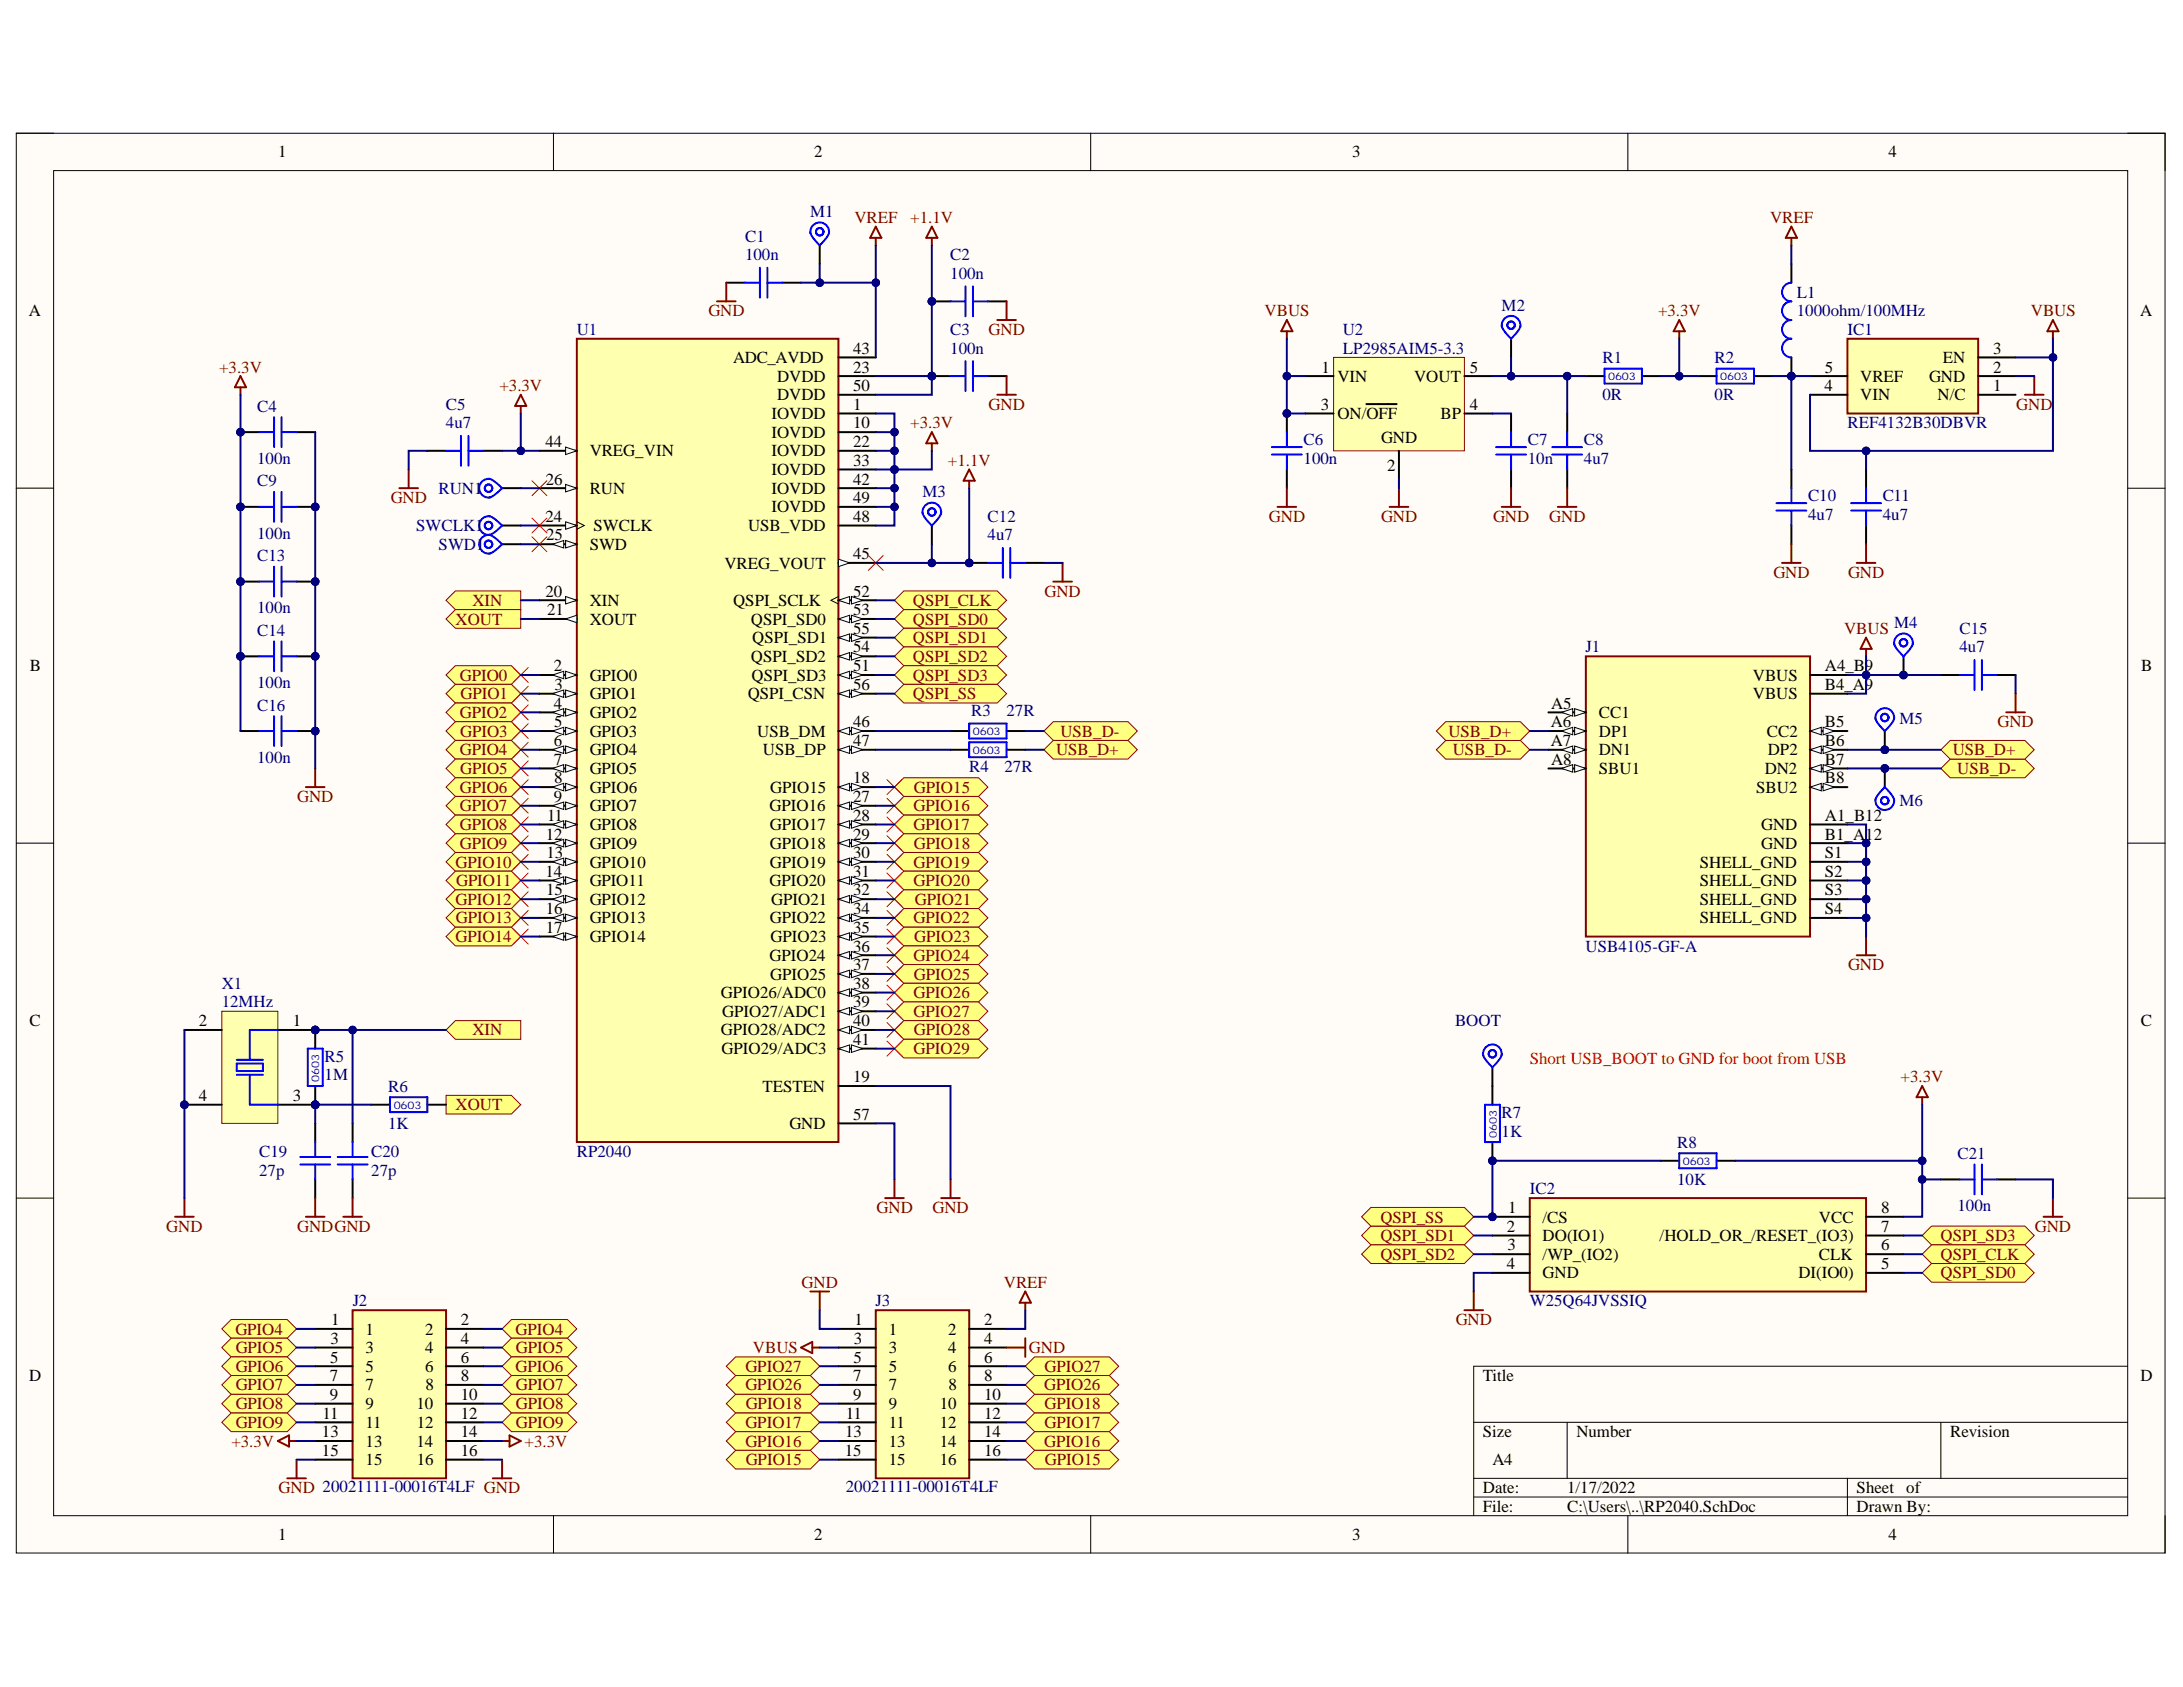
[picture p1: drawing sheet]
<svg xmlns="http://www.w3.org/2000/svg" width="279mm" height="216mm" viewBox="0 0 279 216" stroke-linecap="round" stroke-linejoin="round" font-family="sans-serif">
<defs><g id="words">
<g font-size="2.2">
<text x="35.6" y="20.1">1</text>
<text x="104.2" y="20.1">2</text>
<text x="173.1" y="20.1">3</text>
<text x="241.7" y="20.1">4</text>
<text x="3.7" y="40.5">A</text>
<text x="273.9" y="40.5">A</text>
<text x="93.8" y="46.5">ADC_AVDD</text>
<text x="109.2" y="45.3">43</text>
<text x="109.2" y="47.7">23</text>
<text x="169.1" y="47.7">1</text>
<text x="188.1" y="47.7">5</text>
<text x="233.6" y="47.7">5</text>
<text x="248.7" y="46.5">EN</text>
<text x="255.1" y="47.7">2</text>
<text x="255.1" y="45.3">3</text>
<text x="98.7" y="53.6">IOVDD</text>
<text x="99.5" y="48.9">DVDD</text>
<text x="99.5" y="51.2">DVDD</text>
<text x="109.2" y="50">50</text>
<text x="109.2" y="52.5">1</text>
<text x="169.1" y="52.5">3</text>
<text x="171.2" y="48.9">VIN</text>
<text x="171.2" y="53.6">ON/OFF</text>
<text x="181" y="48.9">VOUT</text>
<text x="184.4" y="53.6">BP</text>
<text x="188.1" y="52.5">4</text>
<text x="233.5" y="50">4</text>
<text x="238.1" y="51.2">VIN</text>
<text x="238.1" y="48.9">VREF</text>
<text x="246.9" y="48.9">GND</text>
<text x="248" y="51.2">N/C</text>
<text x="255.1" y="50">1</text>
<text x="69.8" y="57.2">44</text>
<text x="75.5" y="58.4">VREG_VIN</text>
<text x="98.7" y="56">IOVDD</text>
<text x="98.7" y="58.4">IOVDD</text>
<text x="109.2" y="54.8">10</text>
<text x="109.2" y="57.2">22</text>
<text x="109.2" y="59.6">33</text>
<text x="176.8" y="56.7">GND</text>
<text x="69.8" y="62">26</text>
<text x="75.5" y="63.2">RUN</text>
<text x="98.7" y="60.8">IOVDD</text>
<text x="98.7" y="63.2">IOVDD</text>
<text x="98.7" y="65.6">IOVDD</text>
<text x="109.2" y="62">42</text>
<text x="109.2" y="64.4">49</text>
<text x="177.6" y="60.3">2</text>
<text x="69.8" y="66.8">24</text>
<text x="69.9" y="69.2">25</text>
<text x="75.5" y="70.4">SWD</text>
<text x="76" y="68">SWCLK</text>
<text x="95.7" y="68">USB_VDD</text>
<text x="109.2" y="66.8">48</text>
<text x="109.2" y="71.6">45</text>
<text x="69.8" y="76.4">20</text>
<text x="75.5" y="77.5">XIN</text>
<text x="92.7" y="72.8">VREG_VOUT</text>
<text x="93.8" y="77.5">QSPI_SCLK</text>
<text x="109.2" y="76.4">52</text>
<text x="70" y="78.7">21</text>
<text x="75.5" y="79.9">XOUT</text>
<text x="96.1" y="79.9">QSPI_SD0</text>
<text x="96.3" y="82.3">QSPI_SD1</text>
<text x="109.2" y="78.7">53</text>
<text x="109.2" y="81.1">55</text>
<text x="109.2" y="83.5">54</text>
<text x="3.8" y="85.9">B</text>
<text x="70.9" y="85.9">2</text>
<text x="71" y="88.3">3</text>
<text x="75.5" y="87.1">GPIO0</text>
<text x="75.5" y="89.5">GPIO1</text>
<text x="95.7" y="89.5">QSPI_CSN</text>
<text x="96.1" y="84.7">QSPI_SD2</text>
<text x="96.2" y="87.1">QSPI_SD3</text>
<text x="109.2" y="85.9">51</text>
<text x="109.2" y="88.3">56</text>
<text x="224.3" y="87.1">VBUS</text>
<text x="224.3" y="89.5">VBUS</text>
<text x="233.6" y="85.9">A4_B9</text>
<text x="233.6" y="88.3">B4_A9</text>
<text x="274.1" y="85.9">B</text>
<text x="70.9" y="90.7">4</text>
<text x="70.9" y="95.5">6</text>
<text x="70.9" y="93.1">5</text>
<text x="75.5" y="91.9">GPIO2</text>
<text x="75.5" y="94.3">GPIO3</text>
<text x="96.9" y="94.3">USB_DM</text>
<text x="109.2" y="93.1">46</text>
<text x="109.2" y="95.5">47</text>
<text x="198.5" y="93.1">A6</text>
<text x="198.5" y="95.5">A7</text>
<text x="198.5" y="90.7">A5</text>
<text x="204.6" y="91.9">CC1</text>
<text x="204.6" y="94.3">DP1</text>
<text x="226.1" y="94.3">CC2</text>
<text x="233.6" y="93.1">B5</text>
<text x="233.6" y="95.5">B6</text>
<text x="70.9" y="97.9">7</text>
<text x="70.9" y="100.3">8</text>
<text x="75.5" y="96.7">GPIO4</text>
<text x="75.5" y="99.1">GPIO5</text>
<text x="75.5" y="101.4">GPIO6</text>
<text x="97.6" y="96.7">USB_DP</text>
<text x="98.6" y="101.4">GPIO15</text>
<text x="109.2" y="100.3">18</text>
<text x="198.5" y="97.9">A8</text>
<text x="204.6" y="96.7">DN1</text>
<text x="204.6" y="99.1">SBU1</text>
<text x="224.8" y="101.4">SBU2</text>
<text x="225.9" y="99.1">DN2</text>
<text x="226.3" y="96.7">DP2</text>
<text x="233.6" y="97.9">B7</text>
<text x="233.6" y="100.3">B8</text>
<text x="69.8" y="107.4">12</text>
<text x="70" y="105">11</text>
<text x="70.9" y="102.7">9</text>
<text x="75.5" y="103.8">GPIO7</text>
<text x="75.5" y="106.2">GPIO8</text>
<text x="98.5" y="103.8">GPIO16</text>
<text x="98.5" y="106.2">GPIO17</text>
<text x="109.2" y="102.7">27</text>
<text x="109.2" y="105">28</text>
<text x="109.2" y="107.4">29</text>
<text x="225.4" y="106.2">GND</text>
<text x="233.6" y="105">A1_B12</text>
<text x="233.6" y="107.4">B1_A12</text>
<text x="69.8" y="112.2">14</text>
<text x="69.9" y="109.8">13</text>
<text x="75.5" y="108.6">GPIO9</text>
<text x="75.5" y="111">GPIO10</text>
<text x="75.5" y="113.4">GPIO11</text>
<text x="98.5" y="113.4">GPIO20</text>
<text x="98.5" y="108.6">GPIO18</text>
<text x="98.5" y="111">GPIO19</text>
<text x="109.2" y="109.8">30</text>
<text x="109.2" y="112.2">31</text>
<text x="217.6" y="111">SHELL_GND</text>
<text x="217.6" y="113.4">SHELL_GND</text>
<text x="225.4" y="108.6">GND</text>
<text x="233.6" y="109.8">S1</text>
<text x="233.6" y="112.2">S2</text>
<text x="69.8" y="117">16</text>
<text x="69.8" y="119.4">17</text>
<text x="69.9" y="114.6">15</text>
<text x="75.5" y="115.8">GPIO12</text>
<text x="75.5" y="118.2">GPIO13</text>
<text x="98.5" y="118.2">GPIO22</text>
<text x="98.7" y="115.8">GPIO21</text>
<text x="109.2" y="114.6">32</text>
<text x="109.2" y="117">34</text>
<text x="109.2" y="119.4">35</text>
<text x="217.6" y="115.8">SHELL_GND</text>
<text x="217.6" y="118.2">SHELL_GND</text>
<text x="233.6" y="114.6">S3</text>
<text x="233.6" y="117">S4</text>
<text x="75.5" y="120.6">GPIO14</text>
<text x="98.5" y="123">GPIO24</text>
<text x="98.6" y="125.4">GPIO25</text>
<text x="98.6" y="120.6">GPIO23</text>
<text x="109.2" y="121.8">36</text>
<text x="109.2" y="124.1">37</text>
<text x="3.8" y="131.3">C</text>
<text x="25.5" y="131.3">2</text>
<text x="37.5" y="131.3">1</text>
<text x="92.3" y="127.7">GPIO26/ADC0</text>
<text x="92.4" y="130.2">GPIO27/ADC1</text>
<text x="109.2" y="126.6">38</text>
<text x="109.2" y="128.9">39</text>
<text x="109.2" y="131.3">40</text>
<text x="274" y="131.3">C</text>
<text x="92.3" y="132.5">GPIO28/ADC2</text>
<text x="92.4" y="134.9">GPIO29/ADC3</text>
<text x="109.2" y="133.7">41</text>
<text x="25.5" y="140.9">4</text>
<text x="37.5" y="140.9">3</text>
<text x="97.6" y="139.7">TESTEN</text>
<text x="109.2" y="138.5">19</text>
<text x="109.2" y="143.3">57</text>
<text x="101" y="144.5">GND</text>
<text x="193" y="155.2">1</text>
<text x="240.8" y="155.2">8</text>
<text x="192.9" y="157.6">2</text>
<text x="193" y="160">3</text>
<text x="197.4" y="156.5">/CS</text>
<text x="197.4" y="158.8">DO(IO1)</text>
<text x="197.4" y="161.2">/WP_(IO2)</text>
<text x="212.4" y="158.8">/HOLD_OR_/RESET_(IO3)</text>
<text x="232.8" y="156.5">VCC</text>
<text x="232.8" y="161.2">CLK</text>
<text x="240.8" y="157.6">7</text>
<text x="240.8" y="160">6</text>
<text x="192.9" y="162.4">4</text>
<text x="197.4" y="163.6">GND</text>
<text x="230.2" y="163.6">DI(IO0)</text>
<text x="240.8" y="162.4">5</text>
<text x="42.3" y="172">3</text>
<text x="42.4" y="169.6">1</text>
<text x="46.8" y="170.8">1</text>
<text x="46.8" y="173.2">3</text>
<text x="54.4" y="170.8">2</text>
<text x="54.4" y="173.2">4</text>
<text x="59" y="169.6">2</text>
<text x="59" y="172">4</text>
<text x="109.3" y="172">3</text>
<text x="109.4" y="169.6">1</text>
<text x="113.8" y="170.8">1</text>
<text x="113.8" y="173.2">3</text>
<text x="121.4" y="170.8">2</text>
<text x="121.4" y="173.2">4</text>
<text x="125.9" y="169.6">2</text>
<text x="125.9" y="172">4</text>
<text x="3.7" y="176.8">D</text>
<text x="42.2" y="176.8">7</text>
<text x="42.2" y="179.2">9</text>
<text x="42.3" y="174.4">5</text>
<text x="46.8" y="175.6">5</text>
<text x="46.8" y="177.9">7</text>
<text x="54.4" y="175.6">6</text>
<text x="54.4" y="177.9">8</text>
<text x="59" y="174.4">6</text>
<text x="59" y="176.8">8</text>
<text x="59" y="179.2">10</text>
<text x="109.2" y="176.8">7</text>
<text x="109.2" y="179.2">9</text>
<text x="109.2" y="174.4">5</text>
<text x="113.8" y="175.6">5</text>
<text x="113.8" y="177.9">7</text>
<text x="121.4" y="175.6">6</text>
<text x="121.4" y="177.9">8</text>
<text x="125.9" y="174.4">6</text>
<text x="125.9" y="176.8">8</text>
<text x="125.9" y="179.2">10</text>
<text x="189.8" y="176.8">Title</text>
<text x="274" y="176.8">D</text>
<text x="41.2" y="184">13</text>
<text x="41.3" y="181.5">11</text>
<text x="46.8" y="180.4">9</text>
<text x="46.8" y="182.7">11</text>
<text x="46.8" y="185.1">13</text>
<text x="53.3" y="180.4">10</text>
<text x="53.3" y="185.1">14</text>
<text x="53.3" y="182.7">12</text>
<text x="59" y="181.5">12</text>
<text x="59" y="184">14</text>
<text x="108.2" y="184">13</text>
<text x="108.3" y="181.5">11</text>
<text x="113.8" y="180.4">9</text>
<text x="113.8" y="182.7">11</text>
<text x="113.8" y="185.1">13</text>
<text x="120.3" y="180.4">10</text>
<text x="120.3" y="182.7">12</text>
<text x="120.3" y="185.1">14</text>
<text x="125.9" y="181.5">12</text>
<text x="125.9" y="184">14</text>
<text x="189.8" y="184">Size</text>
<text x="201.8" y="184">Number</text>
<text x="249.6" y="184">Revision</text>
<text x="41.2" y="186.3">15</text>
<text x="46.8" y="187.5">15</text>
<text x="53.3" y="187.5">16</text>
<text x="59" y="186.3">16</text>
<text x="108.1" y="186.3">15</text>
<text x="113.8" y="187.5">15</text>
<text x="120.3" y="187.5">16</text>
<text x="125.9" y="186.3">16</text>
<text x="189.8" y="191.1">Date:</text>
<text x="191" y="187.5">A4</text>
<text x="200.6" y="191.1">1/17/2022</text>
<text x="237.6" y="191.1">Sheet</text>
<text x="244" y="191.1">of</text>
<text x="35.6" y="197.1">1</text>
<text x="104.2" y="197.1">2</text>
<text x="173.1" y="197.1">3</text>
<text x="189.8" y="193.5">File:</text>
<text x="200.6" y="193.5">C:\Users\..\RP2040.SchDoc</text>
<text x="237.6" y="193.5">Drawn By:</text>
<text x="241.7" y="197.1">4</text>
</g>
<g font-size="2.2" fill="#000080">
<text x="103.7" y="27.8">M1</text>
<text x="95.4" y="30.9">C1</text>
<text x="95.4" y="33.3">100n</text>
<text x="121.6" y="33.3">C2</text>
<text x="121.6" y="35.7">100n</text>
<text x="192.2" y="39.8">M2</text>
<text x="230" y="40.5">1000ohm/100MHz</text>
<text x="230" y="38.1">L1</text>
<text x="73.8" y="42.9">U1</text>
<text x="121.6" y="42.9">C3</text>
<text x="121.6" y="45.3">100n</text>
<text x="171.9" y="42.9">U2</text>
<text x="171.9" y="45.3">LP2985AIM5-3.3</text>
<text x="205.1" y="46.5">R1</text>
<text x="219.4" y="46.5">R2</text>
<text x="236.4" y="42.9">IC1</text>
<text x="32.9" y="52.7">C4</text>
<text x="57.1" y="52.5">C5</text>
<text x="205.1" y="51.2">0R</text>
<text x="219.4" y="51.2">0R</text>
<text x="32.9" y="59.4">100n</text>
<text x="57.1" y="54.8">4u7</text>
<text x="166.9" y="57">C6</text>
<text x="166.9" y="59.4">100n</text>
<text x="195.5" y="57">C7</text>
<text x="195.5" y="59.4">10n</text>
<text x="202.7" y="57">C8</text>
<text x="202.7" y="59.4">4u7</text>
<text x="236.4" y="54.8">REF4132B30DBVR</text>
<text x="32.9" y="62.2">C9</text>
<text x="56.1" y="63.2">RUN1</text>
<text x="118.1" y="63.7">M3</text>
<text x="231.4" y="64.2">C10</text>
<text x="241" y="64.2">C11</text>
<text x="32.9" y="69">100n</text>
<text x="32.9" y="71.8">C13</text>
<text x="53.3" y="68">SWCLK1</text>
<text x="56.1" y="70.4">SWD1</text>
<text x="126.4" y="66.8">C12</text>
<text x="126.4" y="69.2">4u7</text>
<text x="231.4" y="66.5">4u7</text>
<text x="241" y="66.5">4u7</text>
<text x="32.9" y="78.5">100n</text>
<text x="32.9" y="81.4">C14</text>
<text x="202.9" y="83.5">J1</text>
<text x="242.4" y="80.4">M4</text>
<text x="250.8" y="81.1">C15</text>
<text x="250.8" y="83.5">4u7</text>
<text x="32.9" y="88.1">100n</text>
<text x="32.9" y="90.9">C16</text>
<text x="124.3" y="91.7">R3</text>
<text x="128.8" y="91.7">27R</text>
<text x="243.1" y="92.6">M5</text>
<text x="32.9" y="97.6">100n</text>
<text x="124" y="98.8">R4</text>
<text x="128.6" y="98.8">27R</text>
<text x="243.1" y="103.1">M6</text>
<text x="202.9" y="121.8">USB4105-GF-A</text>
<text x="28.4" y="126.6">X1</text>
<text x="28.4" y="128.9">12MHz</text>
<text x="186.2" y="131.3">BOOT</text>
<text x="41.5" y="135.9">R5</text>
<text x="41.5" y="138.3">1M</text>
<text x="49.7" y="139.7">R6</text>
<text x="192.2" y="143.1">R7</text>
<text x="33.2" y="148.1">C19</text>
<text x="47.5" y="148.1">C20</text>
<text x="49.7" y="144.5">1K</text>
<text x="73.8" y="148.1">RP2040</text>
<text x="192.2" y="145.5">1K</text>
<text x="214.7" y="146.9">R8</text>
<text x="250.5" y="148.3">C21</text>
<text x="33.2" y="150.5">27p</text>
<text x="47.5" y="150.5">27p</text>
<text x="195.8" y="152.9">IC2</text>
<text x="214.7" y="151.7">10K</text>
<text x="250.5" y="155">100n</text>
<text x="45.1" y="167.2">J2</text>
<text x="112.1" y="167.2">J3</text>
<text x="195.8" y="167.2">W25Q64JVSSIQ</text>
<text x="108.3" y="190.9">20021111-00016T4LF</text>
</g>
<g font-size="2.2" fill="#800000">
<text x="109.4" y="28.5">VREF</text>
<text x="116.5" y="28.5">+1.1V</text>
<text x="226.5" y="28.5">VREF</text>
<text x="90.7" y="40.5">GND</text>
<text x="161.9" y="40.5">VBUS</text>
<text x="212.2" y="40.5">+3.3V</text>
<text x="259.9" y="40.5">VBUS</text>
<text x="28" y="47.7">+3.3V</text>
<text x="126.5" y="42.9">GND</text>
<text x="63.9" y="50">+3.3V</text>
<text x="126.5" y="52.5">GND</text>
<text x="258.1" y="52.5">GND</text>
<text x="116.5" y="54.8">+3.3V</text>
<text x="121.3" y="59.6">+1.1V</text>
<text x="50" y="64.4">GND</text>
<text x="162.4" y="66.8">GND</text>
<text x="176.8" y="66.8">GND</text>
<text x="191.1" y="66.8">GND</text>
<text x="198.3" y="66.8">GND</text>
<text x="60.5" y="77.5">XIN</text>
<text x="116.8" y="77.5">QSPI_CLK</text>
<text x="133.7" y="76.4">GND</text>
<text x="227" y="73.9">GND</text>
<text x="236.5" y="73.9">GND</text>
<text x="58.3" y="79.9">XOUT</text>
<text x="116.8" y="79.9">QSPI_SD0</text>
<text x="116.8" y="82.3">QSPI_SD1</text>
<text x="236" y="81.1">VBUS</text>
<text x="58.8" y="87.1">GPIO0</text>
<text x="58.9" y="89.5">GPIO1</text>
<text x="116.8" y="84.7">QSPI_SD2</text>
<text x="116.8" y="87.1">QSPI_SD3</text>
<text x="116.8" y="89.5">QSPI_SS</text>
<text x="58.8" y="91.9">GPIO2</text>
<text x="58.9" y="94.3">GPIO3</text>
<text x="135.7" y="94.3">USB_D-</text>
<text x="185.4" y="94.3">USB_D+</text>
<text x="255.7" y="93.1">GND</text>
<text x="58.8" y="96.7">GPIO4</text>
<text x="58.8" y="101.4">GPIO6</text>
<text x="58.9" y="99.1">GPIO5</text>
<text x="117" y="101.4">GPIO15</text>
<text x="135.2" y="96.7">USB_D+</text>
<text x="185.9" y="96.7">USB_D-</text>
<text x="249.9" y="96.7">USB_D+</text>
<text x="250.5" y="99.1">USB_D-</text>
<text x="38" y="102.7">GND</text>
<text x="58.8" y="103.8">GPIO7</text>
<text x="58.8" y="106.2">GPIO8</text>
<text x="116.9" y="103.8">GPIO16</text>
<text x="116.9" y="106.2">GPIO17</text>
<text x="58.3" y="111">GPIO10</text>
<text x="58.4" y="113.4">GPIO11</text>
<text x="58.8" y="108.6">GPIO9</text>
<text x="116.9" y="111">GPIO19</text>
<text x="116.9" y="113.4">GPIO20</text>
<text x="117" y="108.6">GPIO18</text>
<text x="58.3" y="115.8">GPIO12</text>
<text x="58.3" y="118.2">GPIO13</text>
<text x="116.9" y="118.2">GPIO22</text>
<text x="117.1" y="115.8">GPIO21</text>
<text x="58.3" y="120.6">GPIO14</text>
<text x="116.9" y="123">GPIO24</text>
<text x="117" y="125.4">GPIO25</text>
<text x="117" y="120.6">GPIO23</text>
<text x="236.5" y="124.1">GND</text>
<text x="116.9" y="127.7">GPIO26</text>
<text x="116.9" y="130.2">GPIO27</text>
<text x="60.5" y="132.5">XIN</text>
<text x="116.9" y="134.9">GPIO29</text>
<text x="117" y="132.5">GPIO28</text>
<text x="58.3" y="142.1">XOUT</text>
<text x="243.3" y="138.5">+3.3V</text>
<text x="112.2" y="155.2">GND</text>
<text x="119.3" y="155.2">GND</text>
<text x="21.3" y="157.6">GND</text>
<text x="38" y="157.6">GNDGND</text>
<text x="176.7" y="158.8">QSPI_SD1</text>
<text x="176.7" y="161.2">QSPI_SD2</text>
<text x="176.7" y="156.5">QSPI_SS</text>
<text x="248.4" y="158.8">QSPI_SD3</text>
<text x="248.4" y="161.2">QSPI_CLK</text>
<text x="260.4" y="157.6">GND</text>
<text x="102.6" y="164.8">GND</text>
<text x="128.5" y="164.8">VREF</text>
<text x="248.4" y="163.6">QSPI_SD0</text>
<text x="30.1" y="170.8">GPIO4</text>
<text x="30.2" y="173.2">GPIO5</text>
<text x="66" y="170.8">GPIO4</text>
<text x="66" y="173.2">GPIO5</text>
<text x="96.4" y="173.2">VBUS</text>
<text x="131.7" y="173.2">GND</text>
<text x="186.3" y="169.6">GND</text>
<text x="30.2" y="175.6">GPIO6</text>
<text x="30.2" y="177.9">GPIO7</text>
<text x="66" y="175.6">GPIO6</text>
<text x="66" y="177.9">GPIO7</text>
<text x="95.4" y="175.6">GPIO27</text>
<text x="95.4" y="177.9">GPIO26</text>
<text x="133.6" y="177.9">GPIO26</text>
<text x="133.7" y="175.6">GPIO27</text>
<text x="29.6" y="185.1">+3.3V</text>
<text x="30.2" y="180.4">GPIO8</text>
<text x="30.2" y="182.7">GPIO9</text>
<text x="66" y="180.4">GPIO8</text>
<text x="66" y="182.7">GPIO9</text>
<text x="67.1" y="185.1">+3.3V</text>
<text x="95.4" y="182.7">GPIO17</text>
<text x="95.4" y="185.1">GPIO16</text>
<text x="95.4" y="180.4">GPIO18</text>
<text x="133.6" y="185.1">GPIO16</text>
<text x="133.7" y="180.4">GPIO18</text>
<text x="133.7" y="182.7">GPIO17</text>
<text x="35.7" y="191.1">GND 20021111-00016T4LF GND</text>
<text x="95.4" y="187.5">GPIO15</text>
<text x="133.7" y="187.5">GPIO15</text>
</g>
<text font-size="2.2" fill="#f00" x="195.8" y="136.1">Short USB_BOOT to GND for boot from USB</text>
<g font-size="1.4" fill="#0000bf">
<text x="205.8" y="48.6">0603</text>
<text x="220.2" y="48.6">0603</text>
<text x="124.5" y="94.1">0603</text>
<text x="124.5" y="96.5">0603</text>
<text x="40.9" y="138.5" transform="rotate(-90 40.9 138.5)">0603</text>
<text x="50.4" y="141.9">0603</text>
<text x="191.6" y="145.7" transform="rotate(-90 191.6 145.7)">0603</text>
<text x="215.4" y="149.1">0603</text>
</g>
</g></defs>
<path d="M2.1 17.1h275v181.7h-275z" fill-rule="evenodd" fill="#fffcf8"/>
<path d="M2.1 17.1h275v181.7h-275z" fill="none" stroke="#000" stroke-width=".13"/>
<path d="M6.9 21.8h265.4v172.2h-265.4z" fill-rule="evenodd" fill="#fffcf8"/>
<g fill="none" stroke="#000" stroke-width=".13">
<path d="M2.1 17h4.8M70.8 17v4.8M139.6 17v4.8M208.3 17.1v4.7M272.3 17.1h4.8v4.7M6.9 21.8h265.4v172.2h-265.4zM2.1 62.5h4.8M272.3 62.5h4.8M2.1 107.9h4.8M272.3 107.9h4.8M2.1 153.3h4.8M272.3 153.3h4.8"/>
<path d="M272.3 174.8h-83.7v19.2M70.8 194v4.8M139.6 194v4.8M188.6 182h83.7M188.6 189.2h83.7M188.6 191.6h83.7M200.6 182v7.2M208.3 194v4.8M236.4 189.2v4.8M248.4 182v7.2M277.1 194v4.8"/>
</g>
<path d="M73.8 43.4h33.5v102.8h-33.5z" fill-rule="evenodd" fill="#ffffb0"/>
<path d="M73.8 43.4h33.5v102.8h-33.5z" fill="none" stroke="#800000" stroke-width=".25"/>
<path d="M69 57.7h4.8" fill="none" stroke="#000" stroke-width=".25"/>
<path d="M72.4 57.2l1.4 .5-1.4 .5z" fill="#f8fcff"/>
<path d="M72.4 57.2l1.4 .5-1.4 .5z" fill="none" stroke="#000" stroke-width=".13"/>
<path d="M69 62.5h4.8" fill="none" stroke="#000" stroke-width=".25"/>
<path d="M72.4 62l1.4 .5-1.4 .5z" fill="#f8fcff"/>
<path d="M72.4 62l1.4 .5-1.4 .5z" fill="none" stroke="#000" stroke-width=".13"/>
<path d="M69 67.3h4.8" fill="none" stroke="#000" stroke-width=".25"/>
<path d="M72.4 66.8l1.4 .5-1.4 .4z" fill="#f8fcff"/>
<path d="M72.4 66.8l1.4 .5-1.4 .4zM73.8 66.8l1 .5-1 .4" fill="none" stroke="#000" stroke-width=".13"/>
<path d="M69 69.6h4.8" fill="none" stroke="#000" stroke-width=".25"/>
<path d="M72.4 69.2l1.4 .4-1.4 .5z" fill="#f8fcff"/>
<path d="M72.4 69.2l1.4 .4-1.4 .5z" fill="none" stroke="#000" stroke-width=".13"/>
<path d="M70.7 69.6l1.4-.4v.9z" fill="#f8fcff"/>
<path d="M70.7 69.6l1.4-.4v.9z" fill="none" stroke="#000" stroke-width=".13"/>
<path d="M69 76.8h4.8" fill="none" stroke="#000" stroke-width=".25"/>
<path d="M72.4 76.3l1.4 .5-1.4 .5z" fill="#f8fcff"/>
<path d="M72.4 76.3l1.4 .5-1.4 .5z" fill="none" stroke="#000" stroke-width=".13"/>
<path d="M69 79.2h4.8" fill="none" stroke="#000" stroke-width=".25"/>
<path d="M72.4 79.2l1.4-.5v1z" fill="#f8fcff"/>
<path d="M72.4 79.2l1.4-.5v1z" fill="none" stroke="#000" stroke-width=".13"/>
<path d="M69 86.4h4.8" fill="none" stroke="#000" stroke-width=".25"/>
<path d="M72.4 85.9l1.4 .5-1.4 .5z" fill="#f8fcff"/>
<path d="M72.4 85.9l1.4 .5-1.4 .5z" fill="none" stroke="#000" stroke-width=".13"/>
<path d="M70.7 86.4l1.5-.5v1z" fill="#f8fcff"/>
<path d="M70.7 86.4l1.5-.5v1z" fill="none" stroke="#000" stroke-width=".13"/>
<path d="M69 88.8h4.8" fill="none" stroke="#000" stroke-width=".25"/>
<path d="M72.4 88.3l1.4 .5-1.4 .5z" fill="#f8fcff"/>
<path d="M72.4 88.3l1.4 .5-1.4 .5z" fill="none" stroke="#000" stroke-width=".13"/>
<path d="M70.7 88.8l1.5-.5v1z" fill="#f8fcff"/>
<path d="M70.7 88.8l1.5-.5v1z" fill="none" stroke="#000" stroke-width=".13"/>
<path d="M69 91.2h4.8" fill="none" stroke="#000" stroke-width=".25"/>
<path d="M72.4 90.7l1.4 .5-1.4 .4z" fill="#f8fcff"/>
<path d="M72.4 90.7l1.4 .5-1.4 .4z" fill="none" stroke="#000" stroke-width=".13"/>
<path d="M70.7 91.2l1.5-.5v.9z" fill="#f8fcff"/>
<path d="M70.7 91.2l1.5-.5v.9z" fill="none" stroke="#000" stroke-width=".13"/>
<path d="M69 93.6h4.8" fill="none" stroke="#000" stroke-width=".25"/>
<path d="M72.4 93.1l1.4 .5-1.4 .4z" fill="#f8fcff"/>
<path d="M72.4 93.1l1.4 .5-1.4 .4z" fill="none" stroke="#000" stroke-width=".13"/>
<path d="M70.7 93.6l1.5-.5v.9z" fill="#f8fcff"/>
<path d="M70.7 93.6l1.5-.5v.9z" fill="none" stroke="#000" stroke-width=".13"/>
<path d="M69 96h4.8" fill="none" stroke="#000" stroke-width=".25"/>
<path d="M72.4 95.5l1.4 .5-1.4 .4z" fill="#f8fcff"/>
<path d="M72.4 95.5l1.4 .5-1.4 .4z" fill="none" stroke="#000" stroke-width=".13"/>
<path d="M70.7 96l1.5-.5v.9z" fill="#f8fcff"/>
<path d="M70.7 96l1.5-.5v.9z" fill="none" stroke="#000" stroke-width=".13"/>
<path d="M69 98.3h4.8" fill="none" stroke="#000" stroke-width=".25"/>
<path d="M72.4 97.9l1.4 .4-1.4 .5z" fill="#f8fcff"/>
<path d="M72.4 97.9l1.4 .4-1.4 .5z" fill="none" stroke="#000" stroke-width=".13"/>
<path d="M70.7 98.3l1.5-.4v.9z" fill="#f8fcff"/>
<path d="M70.7 98.3l1.5-.4v.9z" fill="none" stroke="#000" stroke-width=".13"/>
<path d="M69 100.7h4.8" fill="none" stroke="#000" stroke-width=".25"/>
<path d="M72.4 100.3l1.4 .4-1.4 .5z" fill="#f8fcff"/>
<path d="M72.4 100.3l1.4 .4-1.4 .5z" fill="none" stroke="#000" stroke-width=".13"/>
<path d="M70.7 100.7l1.5-.4v.9z" fill="#f8fcff"/>
<path d="M70.7 100.7l1.5-.4v.9z" fill="none" stroke="#000" stroke-width=".13"/>
<path d="M69 103.1h4.8" fill="none" stroke="#000" stroke-width=".25"/>
<path d="M72.4 102.6l1.4 .5-1.4 .5z" fill="#f8fcff"/>
<path d="M72.4 102.6l1.4 .5-1.4 .5z" fill="none" stroke="#000" stroke-width=".13"/>
<path d="M70.7 103.1l1.5-.5v1z" fill="#f8fcff"/>
<path d="M70.7 103.1l1.5-.5v1z" fill="none" stroke="#000" stroke-width=".13"/>
<path d="M69 105.5h4.8" fill="none" stroke="#000" stroke-width=".25"/>
<path d="M72.4 105l1.4 .5-1.4 .5z" fill="#f8fcff"/>
<path d="M72.4 105l1.4 .5-1.4 .5z" fill="none" stroke="#000" stroke-width=".13"/>
<path d="M70.7 105.5l1.5-.5v1z" fill="#f8fcff"/>
<path d="M70.7 105.5l1.5-.5v1z" fill="none" stroke="#000" stroke-width=".13"/>
<path d="M69 107.9h4.8" fill="none" stroke="#000" stroke-width=".25"/>
<path d="M72.4 107.4l1.4 .5-1.4 .5z" fill="#f8fcff"/>
<path d="M72.4 107.4l1.4 .5-1.4 .5z" fill="none" stroke="#000" stroke-width=".13"/>
<path d="M70.7 107.9l1.5-.5v1z" fill="#f8fcff"/>
<path d="M70.7 107.9l1.5-.5v1z" fill="none" stroke="#000" stroke-width=".13"/>
<path d="M69 110.3h4.8" fill="none" stroke="#000" stroke-width=".25"/>
<path d="M72.4 109.8l1.4 .5-1.4 .5z" fill="#f8fcff"/>
<path d="M72.4 109.8l1.4 .5-1.4 .5z" fill="none" stroke="#000" stroke-width=".13"/>
<path d="M70.7 110.3l1.5-.5v1z" fill="#f8fcff"/>
<path d="M70.7 110.3l1.5-.5v1z" fill="none" stroke="#000" stroke-width=".13"/>
<path d="M69 112.7h4.8" fill="none" stroke="#000" stroke-width=".25"/>
<path d="M72.4 112.2l1.4 .5-1.4 .5z" fill="#f8fcff"/>
<path d="M72.4 112.2l1.4 .5-1.4 .5z" fill="none" stroke="#000" stroke-width=".13"/>
<path d="M70.7 112.7l1.5-.5v1z" fill="#f8fcff"/>
<path d="M70.7 112.7l1.5-.5v1z" fill="none" stroke="#000" stroke-width=".13"/>
<path d="M69 115.1h4.8" fill="none" stroke="#000" stroke-width=".25"/>
<path d="M72.4 114.6l1.4 .5-1.4 .5z" fill="#f8fcff"/>
<path d="M72.4 114.6l1.4 .5-1.4 .5z" fill="none" stroke="#000" stroke-width=".13"/>
<path d="M70.7 115.1l1.5-.5v1z" fill="#f8fcff"/>
<path d="M70.7 115.1l1.5-.5v1z" fill="none" stroke="#000" stroke-width=".13"/>
<path d="M69 117.5h4.8" fill="none" stroke="#000" stroke-width=".25"/>
<path d="M72.4 117l1.4 .5-1.4 .4z" fill="#f8fcff"/>
<path d="M72.4 117l1.4 .5-1.4 .4z" fill="none" stroke="#000" stroke-width=".13"/>
<path d="M70.7 117.5l1.5-.5v.9z" fill="#f8fcff"/>
<path d="M70.7 117.5l1.5-.5v.9z" fill="none" stroke="#000" stroke-width=".13"/>
<path d="M69 119.9h4.8" fill="none" stroke="#000" stroke-width=".25"/>
<path d="M72.4 119.4l1.4 .5-1.4 .4z" fill="#f8fcff"/>
<path d="M72.4 119.4l1.4 .5-1.4 .4z" fill="none" stroke="#000" stroke-width=".13"/>
<path d="M70.7 119.9l1.5-.5v.9z" fill="#f8fcff"/>
<path d="M70.7 119.9l1.5-.5v.9z" fill="none" stroke="#000" stroke-width=".13"/>
<path d="M107.3 45.7h4.8M107.3 48.1h4.8M107.3 50.5h4.8M107.3 52.9h4.8M107.3 55.3h4.8M107.3 57.7h4.8M107.3 60.1h4.8M107.3 62.5h4.8M107.3 64.9h4.8M107.3 67.3h4.8M107.3 72h4.8" fill="none" stroke="#000" stroke-width=".25"/>
<path d="M107.3 71.6l1.4 .4-1.4 .5z" fill="#f8fcff"/>
<path d="M107.3 71.6l1.4 .4-1.4 .5z" fill="none" stroke="#000" stroke-width=".13"/>
<path d="M107.3 76.8h4.8" fill="none" stroke="#000" stroke-width=".25"/>
<path d="M107.3 76.8l1.4-.5v1z" fill="#f8fcff"/>
<path d="M107.3 76.8l1.4-.5v1z" fill="none" stroke="#000" stroke-width=".13"/>
<path d="M109 76.3l1.4 .5-1.4 .5z" fill="#f8fcff"/>
<path d="M107.3 76.3l-.9 .5 .9 .5M109 76.3l1.4 .5-1.4 .5z" fill="none" stroke="#000" stroke-width=".13"/>
<path d="M107.3 79.2h4.8" fill="none" stroke="#000" stroke-width=".25"/>
<path d="M107.3 79.2l1.4-.5v1z" fill="#f8fcff"/>
<path d="M107.3 79.2l1.4-.5v1z" fill="none" stroke="#000" stroke-width=".13"/>
<path d="M109 78.7l1.4 .5-1.4 .5z" fill="#f8fcff"/>
<path d="M109 78.7l1.4 .5-1.4 .5z" fill="none" stroke="#000" stroke-width=".13"/>
<path d="M107.3 81.6h4.8" fill="none" stroke="#000" stroke-width=".25"/>
<path d="M107.3 81.6l1.4-.5v1z" fill="#f8fcff"/>
<path d="M107.3 81.6l1.4-.5v1z" fill="none" stroke="#000" stroke-width=".13"/>
<path d="M109 81.1l1.4 .5-1.4 .5z" fill="#f8fcff"/>
<path d="M109 81.1l1.4 .5-1.4 .5z" fill="none" stroke="#000" stroke-width=".13"/>
<path d="M107.3 84h4.8" fill="none" stroke="#000" stroke-width=".25"/>
<path d="M107.3 84l1.4-.5v1z" fill="#f8fcff"/>
<path d="M107.3 84l1.4-.5v1z" fill="none" stroke="#000" stroke-width=".13"/>
<path d="M109 83.5l1.4 .5-1.4 .5z" fill="#f8fcff"/>
<path d="M109 83.5l1.4 .5-1.4 .5z" fill="none" stroke="#000" stroke-width=".13"/>
<path d="M107.3 86.4h4.8" fill="none" stroke="#000" stroke-width=".25"/>
<path d="M107.3 86.4l1.4-.5v1z" fill="#f8fcff"/>
<path d="M107.3 86.4l1.4-.5v1z" fill="none" stroke="#000" stroke-width=".13"/>
<path d="M109 85.9l1.4 .5-1.4 .5z" fill="#f8fcff"/>
<path d="M109 85.9l1.4 .5-1.4 .5z" fill="none" stroke="#000" stroke-width=".13"/>
<path d="M107.3 88.8h4.8" fill="none" stroke="#000" stroke-width=".25"/>
<path d="M107.3 88.8l1.4-.5v1z" fill="#f8fcff"/>
<path d="M107.3 88.8l1.4-.5v1z" fill="none" stroke="#000" stroke-width=".13"/>
<path d="M109 88.3l1.4 .5-1.4 .5z" fill="#f8fcff"/>
<path d="M109 88.3l1.4 .5-1.4 .5z" fill="none" stroke="#000" stroke-width=".13"/>
<path d="M107.3 93.6h4.8" fill="none" stroke="#000" stroke-width=".25"/>
<path d="M107.3 93.6l1.4-.5v.9z" fill="#f8fcff"/>
<path d="M107.3 93.6l1.4-.5v.9z" fill="none" stroke="#000" stroke-width=".13"/>
<path d="M109 93.1l1.4 .5-1.4 .4z" fill="#f8fcff"/>
<path d="M109 93.1l1.4 .5-1.4 .4z" fill="none" stroke="#000" stroke-width=".13"/>
<path d="M107.3 96h4.8" fill="none" stroke="#000" stroke-width=".25"/>
<path d="M107.3 96l1.4-.5v.9z" fill="#f8fcff"/>
<path d="M107.3 96l1.4-.5v.9z" fill="none" stroke="#000" stroke-width=".13"/>
<path d="M109 95.5l1.4 .5-1.4 .4z" fill="#f8fcff"/>
<path d="M109 95.5l1.4 .5-1.4 .4z" fill="none" stroke="#000" stroke-width=".13"/>
<path d="M107.3 100.7h4.8" fill="none" stroke="#000" stroke-width=".25"/>
<path d="M107.3 100.7l1.4-.4v.9z" fill="#f8fcff"/>
<path d="M107.3 100.7l1.4-.4v.9z" fill="none" stroke="#000" stroke-width=".13"/>
<path d="M109 100.3l1.4 .4-1.4 .5z" fill="#f8fcff"/>
<path d="M109 100.3l1.4 .4-1.4 .5z" fill="none" stroke="#000" stroke-width=".13"/>
<path d="M107.3 103.1h4.8" fill="none" stroke="#000" stroke-width=".25"/>
<path d="M107.3 103.1l1.4-.5v1z" fill="#f8fcff"/>
<path d="M107.3 103.1l1.4-.5v1z" fill="none" stroke="#000" stroke-width=".13"/>
<path d="M109 102.6l1.4 .5-1.4 .5z" fill="#f8fcff"/>
<path d="M109 102.6l1.4 .5-1.4 .5z" fill="none" stroke="#000" stroke-width=".13"/>
<path d="M107.3 105.5h4.8" fill="none" stroke="#000" stroke-width=".25"/>
<path d="M107.3 105.5l1.4-.5v1z" fill="#f8fcff"/>
<path d="M107.3 105.5l1.4-.5v1z" fill="none" stroke="#000" stroke-width=".13"/>
<path d="M109 105l1.4 .5-1.4 .5z" fill="#f8fcff"/>
<path d="M109 105l1.4 .5-1.4 .5z" fill="none" stroke="#000" stroke-width=".13"/>
<path d="M107.3 107.9h4.8" fill="none" stroke="#000" stroke-width=".25"/>
<path d="M107.3 107.9l1.4-.5v1z" fill="#f8fcff"/>
<path d="M107.3 107.9l1.4-.5v1z" fill="none" stroke="#000" stroke-width=".13"/>
<path d="M109 107.4l1.4 .5-1.4 .5z" fill="#f8fcff"/>
<path d="M109 107.4l1.4 .5-1.4 .5z" fill="none" stroke="#000" stroke-width=".13"/>
<path d="M107.3 110.3h4.8" fill="none" stroke="#000" stroke-width=".25"/>
<path d="M107.3 110.3l1.4-.5v1z" fill="#f8fcff"/>
<path d="M107.3 110.3l1.4-.5v1z" fill="none" stroke="#000" stroke-width=".13"/>
<path d="M109 109.8l1.4 .5-1.4 .5z" fill="#f8fcff"/>
<path d="M109 109.8l1.4 .5-1.4 .5z" fill="none" stroke="#000" stroke-width=".13"/>
<path d="M107.3 112.7h4.8" fill="none" stroke="#000" stroke-width=".25"/>
<path d="M107.3 112.7l1.4-.5v1z" fill="#f8fcff"/>
<path d="M107.3 112.7l1.4-.5v1z" fill="none" stroke="#000" stroke-width=".13"/>
<path d="M109 112.2l1.4 .5-1.4 .5z" fill="#f8fcff"/>
<path d="M109 112.2l1.4 .5-1.4 .5z" fill="none" stroke="#000" stroke-width=".13"/>
<path d="M107.3 115.1h4.8" fill="none" stroke="#000" stroke-width=".25"/>
<path d="M107.3 115.1l1.4-.5v1z" fill="#f8fcff"/>
<path d="M107.3 115.1l1.4-.5v1z" fill="none" stroke="#000" stroke-width=".13"/>
<path d="M109 114.6l1.4 .5-1.4 .5z" fill="#f8fcff"/>
<path d="M109 114.6l1.4 .5-1.4 .5z" fill="none" stroke="#000" stroke-width=".13"/>
<path d="M107.3 117.5h4.8" fill="none" stroke="#000" stroke-width=".25"/>
<path d="M107.3 117.5l1.4-.5v.9z" fill="#f8fcff"/>
<path d="M107.3 117.5l1.4-.5v.9z" fill="none" stroke="#000" stroke-width=".13"/>
<path d="M109 117l1.4 .5-1.4 .4z" fill="#f8fcff"/>
<path d="M109 117l1.4 .5-1.4 .4z" fill="none" stroke="#000" stroke-width=".13"/>
<path d="M107.3 119.9h4.8" fill="none" stroke="#000" stroke-width=".25"/>
<path d="M107.3 119.9l1.4-.5v.9z" fill="#f8fcff"/>
<path d="M107.3 119.9l1.4-.5v.9z" fill="none" stroke="#000" stroke-width=".13"/>
<path d="M109 119.4l1.4 .5-1.4 .4z" fill="#f8fcff"/>
<path d="M109 119.4l1.4 .5-1.4 .4z" fill="none" stroke="#000" stroke-width=".13"/>
<path d="M107.3 122.2h4.8" fill="none" stroke="#000" stroke-width=".25"/>
<path d="M107.3 122.2l1.4-.4v.9z" fill="#f8fcff"/>
<path d="M107.3 122.2l1.4-.4v.9z" fill="none" stroke="#000" stroke-width=".13"/>
<path d="M109 121.8l1.4 .4-1.4 .5z" fill="#f8fcff"/>
<path d="M109 121.8l1.4 .4-1.4 .5z" fill="none" stroke="#000" stroke-width=".13"/>
<path d="M107.3 124.6h4.8" fill="none" stroke="#000" stroke-width=".25"/>
<path d="M107.3 124.6l1.4-.4v.9z" fill="#f8fcff"/>
<path d="M107.3 124.6l1.4-.4v.9z" fill="none" stroke="#000" stroke-width=".13"/>
<path d="M109 124.2l1.4 .4-1.4 .5z" fill="#f8fcff"/>
<path d="M109 124.2l1.4 .4-1.4 .5z" fill="none" stroke="#000" stroke-width=".13"/>
<path d="M107.3 127h4.8" fill="none" stroke="#000" stroke-width=".25"/>
<path d="M107.3 127l1.4-.4v.9z" fill="#f8fcff"/>
<path d="M107.3 127l1.4-.4v.9z" fill="none" stroke="#000" stroke-width=".13"/>
<path d="M109 126.6l1.4 .4-1.4 .5z" fill="#f8fcff"/>
<path d="M109 126.6l1.4 .4-1.4 .5z" fill="none" stroke="#000" stroke-width=".13"/>
<path d="M107.3 129.4h4.8" fill="none" stroke="#000" stroke-width=".25"/>
<path d="M107.3 129.4l1.4-.5v1z" fill="#f8fcff"/>
<path d="M107.3 129.4l1.4-.5v1z" fill="none" stroke="#000" stroke-width=".13"/>
<path d="M109 128.9l1.4 .5-1.4 .5z" fill="#f8fcff"/>
<path d="M109 128.9l1.4 .5-1.4 .5z" fill="none" stroke="#000" stroke-width=".13"/>
<path d="M107.3 131.8h4.8" fill="none" stroke="#000" stroke-width=".25"/>
<path d="M107.3 131.8l1.4-.5v1z" fill="#f8fcff"/>
<path d="M107.3 131.8l1.4-.5v1z" fill="none" stroke="#000" stroke-width=".13"/>
<path d="M109 131.3l1.4 .5-1.4 .5z" fill="#f8fcff"/>
<path d="M109 131.3l1.4 .5-1.4 .5z" fill="none" stroke="#000" stroke-width=".13"/>
<path d="M107.3 134.2h4.8" fill="none" stroke="#000" stroke-width=".25"/>
<path d="M107.3 134.2l1.4-.5v1z" fill="#f8fcff"/>
<path d="M107.3 134.2l1.4-.5v1z" fill="none" stroke="#000" stroke-width=".13"/>
<path d="M109 133.7l1.4 .5-1.4 .5z" fill="#f8fcff"/>
<path d="M109 133.7l1.4 .5-1.4 .5z" fill="none" stroke="#000" stroke-width=".13"/>
<path d="M121.7 93.6h2.3M121.7 96h2.3M128.8 93.6h2.4M128.8 96h2.4M107.3 139h4.8M40.3 143.8v2.4M40.3 150.9v2.4M45.1 143.8v2.4M45.1 150.9v2.4M107.3 143.8h4.8" fill="none" stroke="#000" stroke-width=".25"/>
<path d="M113.3 153.3h2.4M114.5 150.9v2.4M120.5 153.3h2.4M121.7 150.9v2.4" fill="none" stroke="#800000" stroke-width=".25"/>
<path d="M124 92.6h4.8v1.9h-4.8zM124 95h4.8v1.9h-4.8zM38.4 148.1h3.9M38.4 149h3.9M40.3 146.2v1.9M40.3 149v1.9M43.2 148.1h3.8M43.2 149h3.8M45.1 146.2v1.9M45.1 149v1.9" fill="none" stroke="#00f" stroke-width=".25"/>
<circle cx="23.6" cy="141.4" r=".48" fill="#000080"/>
<circle cx="23.6" cy="141.4" r=".48" fill="none" stroke="#000080" stroke-width=".13"/>
<circle cx="40.3" cy="131.8" r=".48" fill="#000080"/>
<circle cx="40.3" cy="131.8" r=".48" fill="none" stroke="#000080" stroke-width=".13"/>
<circle cx="40.3" cy="141.4" r=".48" fill="#000080"/>
<circle cx="40.3" cy="141.4" r=".48" fill="none" stroke="#000080" stroke-width=".13"/>
<path d="M28.4 129.4h7.2v14.4h-7.2z" fill-rule="evenodd" fill="#ffffb0"/>
<path d="M28.4 129.4h7.2v14.4h-7.2z" fill="none" stroke="#800000" stroke-width=".13"/>
<path d="M23.6 131.8h4.8M23.6 141.4h4.8" fill="none" stroke="#000" stroke-width=".25"/>
<circle cx="23.6" cy="141.4" r=".48" fill="#000080"/>
<circle cx="23.6" cy="141.4" r=".48" fill="none" stroke="#000080" stroke-width=".13"/>
<path d="M35.6 131.8h4.7" fill="none" stroke="#000" stroke-width=".25"/>
<circle cx="40.3" cy="131.8" r=".48" fill="#000080"/>
<circle cx="40.3" cy="131.8" r=".48" fill="none" stroke="#000080" stroke-width=".13"/>
<path d="M35.6 141.4h4.7" fill="none" stroke="#000" stroke-width=".25"/>
<circle cx="40.3" cy="141.4" r=".48" fill="#000080"/>
<circle cx="40.3" cy="141.4" r=".48" fill="none" stroke="#000080" stroke-width=".13"/>
<path d="M30.3 135.6h3.3M30.3 137.5h3.3M30.3 136.1h3.3v1h-3.3zM32 137.5v3.9h3.6M35.6 131.8h-3.6v3.8" fill="none" stroke="#00f" stroke-width=".25"/>
<circle cx="40.3" cy="131.8" r=".48" fill="#000080"/>
<circle cx="40.3" cy="131.8" r=".48" fill="none" stroke="#000080" stroke-width=".13"/>
<circle cx="40.3" cy="141.4" r=".48" fill="#000080"/>
<circle cx="40.3" cy="141.4" r=".48" fill="none" stroke="#000080" stroke-width=".13"/>
<path d="M40.3 131.8v2.4" fill="none" stroke="#000" stroke-width=".25"/>
<circle cx="40.3" cy="131.8" r=".48" fill="#000080"/>
<circle cx="40.3" cy="131.8" r=".48" fill="none" stroke="#000080" stroke-width=".13"/>
<path d="M40.3 139v2.4" fill="none" stroke="#000" stroke-width=".25"/>
<circle cx="40.3" cy="141.4" r=".48" fill="#000080"/>
<circle cx="40.3" cy="141.4" r=".48" fill="none" stroke="#000080" stroke-width=".13"/>
<path d="M39.4 134.2h1.9v4.8h-1.9z" fill="none" stroke="#00f" stroke-width=".25"/>
<path d="M39.1 155.7h2.4M40.3 153.3v2.4M43.9 155.7h2.4M45.1 153.3v2.4" fill="none" stroke="#800000" stroke-width=".25"/>
<path d="M57.1 76.8l1.2-1.2h8.4v2.4h-8.4z" fill-rule="evenodd" fill="#ffff80"/>
<path d="M57.1 76.8l1.2-1.2h8.4v2.4h-8.4z" fill="none" stroke="#800000" stroke-width=".13"/>
<path d="M57.1 79.2l1.2-1.2h8.4v2.4h-8.4z" fill-rule="evenodd" fill="#ffff80"/>
<path d="M57.1 79.2l1.2-1.2h8.4v2.4h-8.4z" fill="none" stroke="#800000" stroke-width=".13"/>
<path d="M57.1 131.8l1.2-1.2h8.4v2.4h-8.4z" fill-rule="evenodd" fill="#ffff80"/>
<path d="M57.1 131.8l1.2-1.2h8.4v2.4h-8.4z" fill="none" stroke="#800000" stroke-width=".13"/>
<path d="M57.1 140.2h8.4l1.2 1.2-1.2 1.2h-8.4z" fill-rule="evenodd" fill="#ffff80"/>
<path d="M57.1 140.2h8.4l1.2 1.2-1.2 1.2h-8.4z" fill="none" stroke="#800000" stroke-width=".13"/>
<path d="M170.7 45.7h16.7v12h-16.7z" fill-rule="evenodd" fill="#ffffb0"/>
<path d="M170.7 45.7h16.7v12h-16.7z" fill="none" stroke="#800000" stroke-width=".13"/>
<path d="M167.1 52.9h3.6M167.1 48.1h3.6M174.9 51.7h3.9M179 57.7v3.6M187.4 52.9h3.6M187.4 48.1h3.6M200.6 52.9v2.4M200.6 60.1v2.4" fill="none" stroke="#000" stroke-width=".25"/>
<path d="M177.9 64.9h2.4M179 62.5v2.4" fill="none" stroke="#800000" stroke-width=".25"/>
<path d="M198.7 57.2h3.8M198.7 58.2h3.8M200.6 55.3v1.9M200.6 58.2v1.9" fill="none" stroke="#00f" stroke-width=".25"/>
<circle cx="164.7" cy="52.9" r=".48" fill="#000080"/>
<circle cx="164.7" cy="52.9" r=".48" fill="none" stroke="#000080" stroke-width=".13"/>
<path d="M164.7 52.9v2.4" fill="none" stroke="#000" stroke-width=".25"/>
<circle cx="164.7" cy="52.9" r=".48" fill="#000080"/>
<circle cx="164.7" cy="52.9" r=".48" fill="none" stroke="#000080" stroke-width=".13"/>
<path d="M164.7 60.1v2.4" fill="none" stroke="#000" stroke-width=".25"/>
<path d="M162.8 57.2h3.8M162.8 58.2h3.8M164.7 55.3v1.9M164.7 58.2v1.9" fill="none" stroke="#00f" stroke-width=".25"/>
<path d="M163.5 64.9h2.4M164.7 62.5v2.4M199.4 64.9h2.4M200.6 62.5v2.4" fill="none" stroke="#800000" stroke-width=".25"/>
<circle cx="191" cy="155.7" r=".48" fill="#000080"/>
<circle cx="191" cy="155.7" r=".48" fill="none" stroke="#000080" stroke-width=".13"/>
<path d="M195.8 153.3h43v12h-43z" fill-rule="evenodd" fill="#ffffb0"/>
<path d="M195.8 153.3h43v12h-43z" fill="none" stroke="#800000" stroke-width=".25"/>
<path d="M191 155.7h4.8" fill="none" stroke="#000" stroke-width=".25"/>
<circle cx="191" cy="155.7" r=".48" fill="#000080"/>
<circle cx="191" cy="155.7" r=".48" fill="none" stroke="#000080" stroke-width=".13"/>
<path d="M191 158.1h4.8M238.8 158.1h4.8M238.8 155.7h4.8M191 160.5h4.8M191 162.9h4.8M238.8 160.5h4.8M238.8 162.9h4.8" fill="none" stroke="#000" stroke-width=".25"/>
<path d="M57.1 86.4l1.2-1.2h7.2l1.2 1.2-1.2 1.2h-7.2z" fill-rule="evenodd" fill="#ffff80"/>
<path d="M57.1 86.4l1.2-1.2h7.2l1.2 1.2-1.2 1.2h-7.2z" fill="none" stroke="#800000" stroke-width=".13"/>
<path d="M57.1 88.8l1.2-1.2h7.2l1.2 1.2-1.2 1.2h-7.2z" fill-rule="evenodd" fill="#ffff80"/>
<path d="M57.1 88.8l1.2-1.2h7.2l1.2 1.2-1.2 1.2h-7.2z" fill="none" stroke="#800000" stroke-width=".13"/>
<path d="M57.1 91.2l1.2-1.2h7.2l1.2 1.2-1.2 1.2h-7.2z" fill-rule="evenodd" fill="#ffff80"/>
<path d="M57.1 91.2l1.2-1.2h7.2l1.2 1.2-1.2 1.2h-7.2z" fill="none" stroke="#800000" stroke-width=".13"/>
<path d="M57.1 93.6l1.2-1.2h7.2l1.2 1.2-1.2 1.2h-7.2z" fill-rule="evenodd" fill="#ffff80"/>
<path d="M57.1 93.6l1.2-1.2h7.2l1.2 1.2-1.2 1.2h-7.2z" fill="none" stroke="#800000" stroke-width=".13"/>
<path d="M57.1 96l1.2-1.2h7.2l1.2 1.2-1.2 1.1h-7.2z" fill-rule="evenodd" fill="#ffff80"/>
<path d="M57.1 96l1.2-1.2h7.2l1.2 1.2-1.2 1.1h-7.2z" fill="none" stroke="#800000" stroke-width=".13"/>
<path d="M57.1 98.3l1.2-1.2h7.2l1.2 1.2-1.2 1.2h-7.2z" fill-rule="evenodd" fill="#ffff80"/>
<path d="M57.1 98.3l1.2-1.2h7.2l1.2 1.2-1.2 1.2h-7.2z" fill="none" stroke="#800000" stroke-width=".13"/>
<path d="M57.1 100.7l1.2-1.2h7.2l1.2 1.2-1.2 1.2h-7.2z" fill-rule="evenodd" fill="#ffff80"/>
<path d="M57.1 100.7l1.2-1.2h7.2l1.2 1.2-1.2 1.2h-7.2z" fill="none" stroke="#800000" stroke-width=".13"/>
<path d="M57.1 103.1l1.2-1.2h7.2l1.2 1.2-1.2 1.2h-7.2z" fill-rule="evenodd" fill="#ffff80"/>
<path d="M57.1 103.1l1.2-1.2h7.2l1.2 1.2-1.2 1.2h-7.2z" fill="none" stroke="#800000" stroke-width=".13"/>
<path d="M58.3 104.3h7.2l1.2 1.2-1.2 1.2h-7.2l-1.2-1.2z" fill-rule="evenodd" fill="#ffff80"/>
<path d="M58.3 104.3h7.2l1.2 1.2-1.2 1.2h-7.2l-1.2-1.2z" fill="none" stroke="#800000" stroke-width=".13"/>
<path d="M57.1 107.9l1.2-1.2h7.2l1.2 1.2-1.2 1.2h-7.2z" fill-rule="evenodd" fill="#ffff80"/>
<path d="M57.1 107.9l1.2-1.2h7.2l1.2 1.2-1.2 1.2h-7.2z" fill="none" stroke="#800000" stroke-width=".13"/>
<path d="M57.1 110.3l1.2-1.2h7.2l1.2 1.2-1.2 1.2h-7.2z" fill-rule="evenodd" fill="#ffff80"/>
<path d="M57.1 110.3l1.2-1.2h7.2l1.2 1.2-1.2 1.2h-7.2z" fill="none" stroke="#800000" stroke-width=".13"/>
<path d="M57.1 112.7l1.2-1.2h7.2l1.2 1.2-1.2 1.2h-7.2z" fill-rule="evenodd" fill="#ffff80"/>
<path d="M57.1 112.7l1.2-1.2h7.2l1.2 1.2-1.2 1.2h-7.2z" fill="none" stroke="#800000" stroke-width=".13"/>
<path d="M57.1 115.1l1.2-1.2h7.2l1.2 1.2-1.2 1.2h-7.2z" fill-rule="evenodd" fill="#ffff80"/>
<path d="M57.1 115.1l1.2-1.2h7.2l1.2 1.2-1.2 1.2h-7.2z" fill="none" stroke="#800000" stroke-width=".13"/>
<path d="M57.1 117.5l1.2-1.2h7.2l1.2 1.2-1.2 1.2h-7.2z" fill-rule="evenodd" fill="#ffff80"/>
<path d="M57.1 117.5l1.2-1.2h7.2l1.2 1.2-1.2 1.2h-7.2z" fill="none" stroke="#800000" stroke-width=".13"/>
<path d="M57.1 119.9l1.2-1.2h7.2l1.2 1.2-1.2 1.2h-7.2z" fill-rule="evenodd" fill="#ffff80"/>
<path d="M57.1 119.9l1.2-1.2h7.2l1.2 1.2-1.2 1.2h-7.2z" fill="none" stroke="#800000" stroke-width=".13"/>
<path d="M114.5 103.1l1.2-1.2h9.5l1.2 1.2-1.2 1.2h-9.5z" fill-rule="evenodd" fill="#ffff80"/>
<path d="M114.5 103.1l1.2-1.2h9.5l1.2 1.2-1.2 1.2h-9.5z" fill="none" stroke="#800000" stroke-width=".13"/>
<path d="M115.7 104.3h9.5l1.2 1.2-1.2 1.2h-9.5l-1.2-1.2z" fill-rule="evenodd" fill="#ffff80"/>
<path d="M115.7 104.3h9.5l1.2 1.2-1.2 1.2h-9.5l-1.2-1.2z" fill="none" stroke="#800000" stroke-width=".13"/>
<path d="M114.5 107.9l1.2-1.2h9.5l1.2 1.2-1.2 1.2h-9.5z" fill-rule="evenodd" fill="#ffff80"/>
<path d="M114.5 107.9l1.2-1.2h9.5l1.2 1.2-1.2 1.2h-9.5z" fill="none" stroke="#800000" stroke-width=".13"/>
<path d="M114.5 110.3l1.2-1.2h9.5l1.2 1.2-1.2 1.2h-9.5z" fill-rule="evenodd" fill="#ffff80"/>
<path d="M114.5 110.3l1.2-1.2h9.5l1.2 1.2-1.2 1.2h-9.5z" fill="none" stroke="#800000" stroke-width=".13"/>
<path d="M114.5 112.7l1.2-1.2h9.5l1.2 1.2-1.2 1.2h-9.5z" fill-rule="evenodd" fill="#ffff80"/>
<path d="M114.5 112.7l1.2-1.2h9.5l1.2 1.2-1.2 1.2h-9.5z" fill="none" stroke="#800000" stroke-width=".13"/>
<path d="M114.5 115.1l1.2-1.2h9.5l1.2 1.2-1.2 1.2h-9.5z" fill-rule="evenodd" fill="#ffff80"/>
<path d="M114.5 115.1l1.2-1.2h9.5l1.2 1.2-1.2 1.2h-9.5z" fill="none" stroke="#800000" stroke-width=".13"/>
<path d="M114.5 117.5l1.2-1.2h9.5l1.2 1.2-1.2 1.2h-9.5z" fill-rule="evenodd" fill="#ffff80"/>
<path d="M114.5 117.5l1.2-1.2h9.5l1.2 1.2-1.2 1.2h-9.5z" fill="none" stroke="#800000" stroke-width=".13"/>
<path d="M114.5 119.9l1.2-1.2h9.5l1.2 1.2-1.2 1.2h-9.5z" fill-rule="evenodd" fill="#ffff80"/>
<path d="M114.5 119.9l1.2-1.2h9.5l1.2 1.2-1.2 1.2h-9.5z" fill="none" stroke="#800000" stroke-width=".13"/>
<path d="M114.5 122.2l1.2-1.1h9.5l1.2 1.1-1.2 1.2h-9.5z" fill-rule="evenodd" fill="#ffff80"/>
<path d="M114.5 122.2l1.2-1.1h9.5l1.2 1.1-1.2 1.2h-9.5z" fill="none" stroke="#800000" stroke-width=".13"/>
<path d="M114.5 124.6l1.2-1.2h9.5l1.2 1.2-1.2 1.2h-9.5z" fill-rule="evenodd" fill="#ffff80"/>
<path d="M114.5 124.6l1.2-1.2h9.5l1.2 1.2-1.2 1.2h-9.5z" fill="none" stroke="#800000" stroke-width=".13"/>
<path d="M114.5 127l1.2-1.2h9.5l1.2 1.2-1.2 1.2h-9.5z" fill-rule="evenodd" fill="#ffff80"/>
<path d="M114.5 127l1.2-1.2h9.5l1.2 1.2-1.2 1.2h-9.5z" fill="none" stroke="#800000" stroke-width=".13"/>
<path d="M114.5 129.4l1.2-1.2h9.5l1.2 1.2-1.2 1.2h-9.5z" fill-rule="evenodd" fill="#ffff80"/>
<path d="M114.5 129.4l1.2-1.2h9.5l1.2 1.2-1.2 1.2h-9.5z" fill="none" stroke="#800000" stroke-width=".13"/>
<path d="M114.5 131.8l1.2-1.2h9.5l1.2 1.2-1.2 1.2h-9.5z" fill-rule="evenodd" fill="#ffff80"/>
<path d="M114.5 131.8l1.2-1.2h9.5l1.2 1.2-1.2 1.2h-9.5z" fill="none" stroke="#800000" stroke-width=".13"/>
<path d="M114.5 134.2l1.2-1.2h9.5l1.2 1.2-1.2 1.2h-9.5z" fill-rule="evenodd" fill="#ffff80"/>
<path d="M114.5 134.2l1.2-1.2h9.5l1.2 1.2-1.2 1.2h-9.5z" fill="none" stroke="#800000" stroke-width=".13"/>
<g fill="none" stroke="#800000" stroke-width=".25">
<path d="M91.8 38.6h2.4M93 36.2v2.4M112.1 29l.7 1.4h-1.4zM112.1 30.4v1M119.3 29l.7 1.4h-1.5zM119.3 30.4v1M119.3 56.7v1M119.3 55.3l.7 1.4h-1.5zM246 139l.7 1.4h-1.4zM246 140.4v1M261.6 155.7h2.4M262.8 153.3v2.4"/>
<path d="M187.4 167.7h2.4M188.6 165.3v2.4"/>
</g>
<path d="M93 36.2h2.4M100.1 36.2h2.4M248.4 150.9h2.4M255.6 150.9h2.4" fill="none" stroke="#000" stroke-width=".25"/>
<path d="M95.4 36.2h1.9M97.3 34.3v3.8M98.2 34.3v3.8M98.2 36.2h1.9M250.8 150.9h1.9M252.7 149v3.9M253.7 149v3.9M253.7 150.9h1.9" fill="none" stroke="#00f" stroke-width=".25"/>
<circle cx="119.3" cy="38.6" r=".48" fill="#000080"/>
<circle cx="119.3" cy="38.6" r=".48" fill="none" stroke="#000080" stroke-width=".13"/>
<path d="M119.3 38.6h2.4" fill="none" stroke="#000" stroke-width=".25"/>
<circle cx="119.3" cy="38.6" r=".48" fill="#000080"/>
<circle cx="119.3" cy="38.6" r=".48" fill="none" stroke="#000080" stroke-width=".13"/>
<path d="M126.4 38.6h2.4" fill="none" stroke="#000" stroke-width=".25"/>
<path d="M121.7 38.6h1.9M123.6 36.7v3.8M124.5 36.7v3.8M124.5 38.6h1.9" fill="none" stroke="#00f" stroke-width=".25"/>
<path d="M128.8 38.6v2.4M127.6 41h2.4" fill="none" stroke="#800000" stroke-width=".25"/>
<circle cx="119.3" cy="48.1" r=".48" fill="#000080"/>
<circle cx="119.3" cy="48.1" r=".48" fill="none" stroke="#000080" stroke-width=".13"/>
<path d="M119.3 48.1h2.4" fill="none" stroke="#000" stroke-width=".25"/>
<circle cx="119.3" cy="48.1" r=".48" fill="#000080"/>
<circle cx="119.3" cy="48.1" r=".48" fill="none" stroke="#000080" stroke-width=".13"/>
<path d="M126.4 48.1h2.4" fill="none" stroke="#000" stroke-width=".25"/>
<path d="M121.7 48.1h1.9M123.6 46.2v3.8M124.5 46.2v3.8M124.5 48.1h1.9" fill="none" stroke="#00f" stroke-width=".25"/>
<path d="M127.6 50.5h2.4M128.8 48.1v2.4M124 60.1l.8 1.4h-1.5zM124 61.5v1" fill="none" stroke="#800000" stroke-width=".25"/>
<circle cx="124" cy="72" r=".48" fill="#000080"/>
<circle cx="124" cy="72" r=".48" fill="none" stroke="#000080" stroke-width=".13"/>
<path d="M124 72h2.4" fill="none" stroke="#000" stroke-width=".25"/>
<circle cx="124" cy="72" r=".48" fill="#000080"/>
<circle cx="124" cy="72" r=".48" fill="none" stroke="#000080" stroke-width=".13"/>
<path d="M54.7 57.7h2.4M61.9 57.7h2.4M131.2 72h2.4" fill="none" stroke="#000" stroke-width=".25"/>
<path d="M57.1 57.7h1.9M59 55.8v3.8M60 55.8v3.8M60 57.7h1.9M126.4 72h2M128.4 70.1v3.9M129.3 70.1v3.9M129.3 72h1.9" fill="none" stroke="#00f" stroke-width=".25"/>
<path d="M66.7 50.5l.7 1.5h-1.5zM66.7 52v.9M51.1 62.5h2.4M52.3 60.1v2.4M134.8 74.4h2.4M136 72v2.4" fill="none" stroke="#800000" stroke-width=".25"/>
<circle cx="30.8" cy="55.3" r=".48" fill="#000080"/>
<circle cx="30.8" cy="55.3" r=".48" fill="none" stroke="#000080" stroke-width=".13"/>
<path d="M30.8 55.3h2.4M38 55.3h2.3" fill="none" stroke="#000" stroke-width=".25"/>
<circle cx="30.8" cy="55.3" r=".48" fill="#000080"/>
<circle cx="30.8" cy="55.3" r=".48" fill="none" stroke="#000080" stroke-width=".13"/>
<path d="M33.2 55.3h1.9M35.1 53.4v3.8M36 53.4v3.8M36 55.3h2" fill="none" stroke="#00f" stroke-width=".25"/>
<circle cx="40.3" cy="64.9" r=".48" fill="#000080"/>
<circle cx="40.3" cy="64.9" r=".48" fill="none" stroke="#000080" stroke-width=".13"/>
<circle cx="30.8" cy="64.9" r=".48" fill="#000080"/>
<circle cx="30.8" cy="64.9" r=".48" fill="none" stroke="#000080" stroke-width=".13"/>
<path d="M38 64.9h2.3" fill="none" stroke="#000" stroke-width=".25"/>
<circle cx="40.3" cy="64.9" r=".48" fill="#000080"/>
<circle cx="40.3" cy="64.9" r=".48" fill="none" stroke="#000080" stroke-width=".13"/>
<path d="M30.8 64.9h2.4" fill="none" stroke="#000" stroke-width=".25"/>
<circle cx="30.8" cy="64.9" r=".48" fill="#000080"/>
<circle cx="30.8" cy="64.9" r=".48" fill="none" stroke="#000080" stroke-width=".13"/>
<path d="M33.2 64.9h1.9M35.1 63v3.8M36 63v3.8M36 64.9h2" fill="none" stroke="#00f" stroke-width=".25"/>
<circle cx="40.3" cy="74.4" r=".48" fill="#000080"/>
<circle cx="40.3" cy="74.4" r=".48" fill="none" stroke="#000080" stroke-width=".13"/>
<circle cx="30.8" cy="74.4" r=".48" fill="#000080"/>
<circle cx="30.8" cy="74.4" r=".48" fill="none" stroke="#000080" stroke-width=".13"/>
<path d="M38 74.4h2.3" fill="none" stroke="#000" stroke-width=".25"/>
<circle cx="40.3" cy="74.4" r=".48" fill="#000080"/>
<circle cx="40.3" cy="74.4" r=".48" fill="none" stroke="#000080" stroke-width=".13"/>
<path d="M30.8 74.4h2.4" fill="none" stroke="#000" stroke-width=".25"/>
<circle cx="30.8" cy="74.4" r=".48" fill="#000080"/>
<circle cx="30.8" cy="74.4" r=".48" fill="none" stroke="#000080" stroke-width=".13"/>
<path d="M33.2 74.4h1.9M35.1 72.5v3.8M36 72.5v3.8M36 74.4h2" fill="none" stroke="#00f" stroke-width=".25"/>
<circle cx="40.3" cy="84" r=".48" fill="#000080"/>
<circle cx="40.3" cy="84" r=".48" fill="none" stroke="#000080" stroke-width=".13"/>
<circle cx="30.8" cy="84" r=".48" fill="#000080"/>
<circle cx="30.8" cy="84" r=".48" fill="none" stroke="#000080" stroke-width=".13"/>
<path d="M38 84h2.3" fill="none" stroke="#000" stroke-width=".25"/>
<circle cx="40.3" cy="84" r=".48" fill="#000080"/>
<circle cx="40.3" cy="84" r=".48" fill="none" stroke="#000080" stroke-width=".13"/>
<path d="M30.8 84h2.4" fill="none" stroke="#000" stroke-width=".25"/>
<circle cx="30.8" cy="84" r=".48" fill="#000080"/>
<circle cx="30.8" cy="84" r=".48" fill="none" stroke="#000080" stroke-width=".13"/>
<path d="M33.2 84h1.9M35.1 82.1v3.8M36 82.1v3.8M36 84h2" fill="none" stroke="#00f" stroke-width=".25"/>
<circle cx="40.3" cy="93.6" r=".48" fill="#000080"/>
<circle cx="40.3" cy="93.6" r=".48" fill="none" stroke="#000080" stroke-width=".13"/>
<path d="M38 93.6h2.3" fill="none" stroke="#000" stroke-width=".25"/>
<circle cx="40.3" cy="93.6" r=".48" fill="#000080"/>
<circle cx="40.3" cy="93.6" r=".48" fill="none" stroke="#000080" stroke-width=".13"/>
<path d="M30.8 93.6h2.4M212.5 148.6h2.4M219.7 148.6h2.4" fill="none" stroke="#000" stroke-width=".25"/>
<path d="M33.2 93.6h1.9M35.1 91.6v3.9M36 91.6v3.9M36 93.6h2M214.9 147.6h4.8v1.9h-4.8z" fill="none" stroke="#00f" stroke-width=".25"/>
<path d="M114.5 76.8l1.2-1.2h11.9l1.2 1.2-1.2 1.2h-11.9z" fill-rule="evenodd" fill="#ffff80"/>
<path d="M114.5 76.8l1.2-1.2h11.9l1.2 1.2-1.2 1.2h-11.9z" fill="none" stroke="#800000" stroke-width=".13"/>
<path d="M114.5 79.2l1.2-1.2h11.9l1.2 1.2-1.2 1.2h-11.9z" fill-rule="evenodd" fill="#ffff80"/>
<path d="M114.5 79.2l1.2-1.2h11.9l1.2 1.2-1.2 1.2h-11.9z" fill="none" stroke="#800000" stroke-width=".13"/>
<path d="M114.5 81.6l1.2-1.2h11.9l1.2 1.2-1.2 1.2h-11.9z" fill-rule="evenodd" fill="#ffff80"/>
<path d="M114.5 81.6l1.2-1.2h11.9l1.2 1.2-1.2 1.2h-11.9z" fill="none" stroke="#800000" stroke-width=".13"/>
<path d="M115.7 82.8h11.9l1.2 1.2-1.2 1.2h-11.9l-1.2-1.2z" fill-rule="evenodd" fill="#ffff80"/>
<path d="M115.7 82.8h11.9l1.2 1.2-1.2 1.2h-11.9l-1.2-1.2z" fill="none" stroke="#800000" stroke-width=".13"/>
<path d="M114.5 86.4l1.2-1.2h11.9l1.2 1.2-1.2 1.2h-11.9z" fill-rule="evenodd" fill="#ffff80"/>
<path d="M114.5 86.4l1.2-1.2h11.9l1.2 1.2-1.2 1.2h-11.9z" fill="none" stroke="#800000" stroke-width=".13"/>
<path d="M114.5 88.8l1.2-1.2h11.9l1.2 1.2-1.2 1.2h-11.9z" fill-rule="evenodd" fill="#ffff80"/>
<path d="M114.5 88.8l1.2-1.2h11.9l1.2 1.2-1.2 1.2h-11.9z" fill="none" stroke="#800000" stroke-width=".13"/>
<path d="M246 162.9l1.2-1.2h12l1.2 1.2-1.2 1.2h-12z" fill-rule="evenodd" fill="#ffff80"/>
<path d="M246 162.9l1.2-1.2h12l1.2 1.2-1.2 1.2h-12z" fill="none" stroke="#800000" stroke-width=".13"/>
<path d="M175.5 156.9h11.9l1.2 1.2-1.2 1.2h-11.9l-1.2-1.2z" fill-rule="evenodd" fill="#ffff80"/>
<path d="M175.5 156.9h11.9l1.2 1.2-1.2 1.2h-11.9l-1.2-1.2z" fill="none" stroke="#800000" stroke-width=".13"/>
<path d="M174.3 160.5l1.2-1.2h11.9l1.2 1.2-1.2 1.2h-11.9z" fill-rule="evenodd" fill="#ffff80"/>
<path d="M174.3 160.5l1.2-1.2h11.9l1.2 1.2-1.2 1.2h-11.9z" fill="none" stroke="#800000" stroke-width=".13"/>
<path d="M247.2 156.9h12l1.2 1.2-1.2 1.2h-12l-1.2-1.2z" fill-rule="evenodd" fill="#ffff80"/>
<path d="M247.2 156.9h12l1.2 1.2-1.2 1.2h-12l-1.2-1.2z" fill="none" stroke="#800000" stroke-width=".13"/>
<path d="M246 160.5l1.2-1.2h12l1.2 1.2-1.2 1.2h-12z" fill-rule="evenodd" fill="#ffff80"/>
<path d="M246 160.5l1.2-1.2h12l1.2 1.2-1.2 1.2h-12z" fill="none" stroke="#800000" stroke-width=".13"/>
<path d="M174.3 155.7l1.2-1.2h11.9l1.2 1.2-1.2 1.2h-11.9z" fill-rule="evenodd" fill="#ffff80"/>
<path d="M174.3 155.7l1.2-1.2h11.9l1.2 1.2-1.2 1.2h-11.9z" fill="none" stroke="#800000" stroke-width=".13"/>
<path d="M164.7 41l.7 1.4h-1.4zM164.7 42.4v1M214.9 41l.7 1.4h-1.4zM214.9 42.4v1" fill="none" stroke="#800000" stroke-width=".25"/>
<path d="M133.6 96l1.2-1.2h9.6l1.2 1.2-1.2 1.1h-9.6z" fill-rule="evenodd" fill="#ffff80"/>
<path d="M133.6 96l1.2-1.2h9.6l1.2 1.2-1.2 1.1h-9.6z" fill="none" stroke="#800000" stroke-width=".13"/>
<path d="M133.6 93.6l1.2-1.2h9.6l1.2 1.2-1.2 1.2h-9.6z" fill-rule="evenodd" fill="#ffff80"/>
<path d="M133.6 93.6l1.2-1.2h9.6l1.2 1.2-1.2 1.2h-9.6z" fill="none" stroke="#800000" stroke-width=".13"/>
<circle cx="191" cy="148.6" r=".48" fill="#000080"/>
<circle cx="191" cy="148.6" r=".48" fill="none" stroke="#000080" stroke-width=".13"/>
<path d="M191 139v2.4M191 146.2v2.4" fill="none" stroke="#000" stroke-width=".25"/>
<circle cx="191" cy="148.6" r=".48" fill="#000080"/>
<circle cx="191" cy="148.6" r=".48" fill="none" stroke="#000080" stroke-width=".13"/>
<g fill="none" stroke="#00f" stroke-width=".25">
<path d="M62.6 61.3l.6 .3 .9 .7a.16 .16 0 0 1 .2 .2 .16 .16 0 0 1-.2 .1l-.9 .8-.6 .3M62.6 66.1l.7 .3 .8 .7a.16 .16 0 0 1 .2 .2 .16 .16 0 0 1-.2 .1l-.9 .8-.6 .3 .6 .2 .9 .8a.16 .16 0 0 1 .2 .1 .16 .16 0 0 1-.2 .2l-.9 .8-.6 .2M62.7 61.3a1.2 1.2 0 0 0-1.4 1.2 1.2 1.2 0 0 0 1.4 1.2M62.7 66.1a1.2 1.2 0 0 0-1.4 1.2 1.2 1.2 0 0 0 1.4 1.1M62.7 68.5a1.2 1.2 0 0 0-1.4 1.1 1.2 1.2 0 0 0 1.4 1.2M189.8 134.9l.2 .5 .9 1a.16 .16 0 0 0 .1 .2 .16 .16 0 0 0 .2-.2l.8-1 .2-.5M189.8 135.1a1.19 1.19 0 0 1 1.2-1.4 1.19 1.19 0 0 1 1.2 1.4M49.9 140.4h4.8v1.9h-4.8zM190.1 141.4h1.9v4.8h-1.9z"/>
<circle cx="62.5" cy="62.5" r=".48"/>
<circle cx="62.5" cy="67.3" r=".48"/>
<circle cx="62.5" cy="69.6" r=".48"/>
<circle cx="191" cy="134.9" r=".48"/>
</g>
<path d="M64.3 62.5h2.4M64.3 67.3h2.4M64.3 69.6h2.4M191 136.6v2.4M47.5 141.4h2.4M54.7 141.4h2.4" fill="none" stroke="#000" stroke-width=".25"/>
<path d="M114.5 100.7l1.2-1.2h9.5l1.2 1.2-1.2 1.2h-9.5z" fill-rule="evenodd" fill="#ffff80"/>
<path d="M114.5 100.7l1.2-1.2h9.5l1.2 1.2-1.2 1.2h-9.5z" fill="none" stroke="#800000" stroke-width=".13"/>
<g fill="none" stroke="#f00" stroke-width=".13">
<path d="M68.1 66.3l1.9 1.9M68.1 68.7l1.9 1.9M68.1 61.5l1.9 1.9M70 66.3l-1.9 1.9M70 68.7l-1.9 1.9M70 61.5l-1.9 1.9M111.1 71.1l1.9 1.9M113 71.1l-1.9 1.9M113.5 102.2l1.9 1.9M113.5 104.6l1.9 1.9M113.5 106.9l1.9 2M113.5 116.5l1.9 1.9"/>
<path d="M113.5 118.9l1.9 1.9M113.5 109.3l1.9 2M113.5 111.7l1.9 1.9M113.5 114.1l1.9 1.9M115.4 102.2l-1.9 1.9M115.4 104.6l-1.9 1.9M115.4 106.9l-1.9 2M115.4 116.5l-1.9 1.9M115.4 118.9l-1.9 1.9M115.4 109.3l-1.9 2M115.4 111.7l-1.9 1.9M115.4 114.1l-1.9 1.9"/>
<path d="M113.5 121.3l1.9 1.9M113.5 123.7l1.9 1.9M113.5 126.1l1.9 1.9M113.5 128.5l1.9 1.9M113.5 130.9l1.9 1.9M113.5 133.2l1.9 2M115.4 121.3l-1.9 1.9M115.4 123.7l-1.9 1.9M115.4 126.1l-1.9 1.9M115.4 128.5l-1.9 1.9M115.4 130.9l-1.9 1.9M115.4 133.2l-1.9 2"/>
</g>
<path d="M30.8 48.1l.7 1.5h-1.4zM30.8 49.6v.9M40.3 98.3v2.4M39.1 100.7h2.4" fill="none" stroke="#800000" stroke-width=".25"/>
<path d="M203 84h28.7v35.9h-28.7z" fill-rule="evenodd" fill="#ffffb0"/>
<path d="M203 84h28.7v35.9h-28.7z" fill="none" stroke="#800000" stroke-width=".25"/>
<path d="M198.2 91.2h4.8" fill="none" stroke="#000" stroke-width=".25"/>
<path d="M201.5 90.7l1.5 .5-1.5 .5z" fill="#f8fcff"/>
<path d="M201.5 90.7l1.5 .5-1.5 .5z" fill="none" stroke="#000" stroke-width=".13"/>
<path d="M199.9 91.2l1.4-.5v1z" fill="#f8fcff"/>
<path d="M199.9 91.2l1.4-.5v1z" fill="none" stroke="#000" stroke-width=".13"/>
<path d="M198.2 93.6h4.8" fill="none" stroke="#000" stroke-width=".25"/>
<path d="M201.5 93.1l1.5 .5-1.5 .4z" fill="#f8fcff"/>
<path d="M201.5 93.1l1.5 .5-1.5 .4z" fill="none" stroke="#000" stroke-width=".13"/>
<path d="M199.9 93.6l1.4-.5v.9z" fill="#f8fcff"/>
<path d="M199.9 93.6l1.4-.5v.9z" fill="none" stroke="#000" stroke-width=".13"/>
<path d="M198.2 96h4.8" fill="none" stroke="#000" stroke-width=".25"/>
<path d="M201.5 95.5l1.5 .5-1.5 .4z" fill="#f8fcff"/>
<path d="M201.5 95.5l1.5 .5-1.5 .4z" fill="none" stroke="#000" stroke-width=".13"/>
<path d="M199.9 96l1.4-.5v.9z" fill="#f8fcff"/>
<path d="M199.9 96l1.4-.5v.9z" fill="none" stroke="#000" stroke-width=".13"/>
<path d="M198.2 98.3h4.8" fill="none" stroke="#000" stroke-width=".25"/>
<path d="M201.5 97.9l1.5 .4-1.5 .5z" fill="#f8fcff"/>
<path d="M201.5 97.9l1.5 .4-1.5 .5z" fill="none" stroke="#000" stroke-width=".13"/>
<path d="M199.9 98.3l1.4-.4v.9z" fill="#f8fcff"/>
<path d="M199.9 98.3l1.4-.4v.9z" fill="none" stroke="#000" stroke-width=".13"/>
<path d="M231.7 86.4h4.7M231.7 88.8h4.7M231.7 93.6h4.7" fill="none" stroke="#000" stroke-width=".25"/>
<path d="M231.7 93.6l1.4-.5v.9z" fill="#f8fcff"/>
<path d="M231.7 93.6l1.4-.5v.9z" fill="none" stroke="#000" stroke-width=".13"/>
<path d="M233.3 93.1l1.5 .5-1.5 .4z" fill="#f8fcff"/>
<path d="M233.3 93.1l1.5 .5-1.5 .4z" fill="none" stroke="#000" stroke-width=".13"/>
<path d="M231.7 96h4.7" fill="none" stroke="#000" stroke-width=".25"/>
<path d="M231.7 96l1.4-.5v.9z" fill="#f8fcff"/>
<path d="M231.7 96l1.4-.5v.9z" fill="none" stroke="#000" stroke-width=".13"/>
<path d="M233.3 95.5l1.5 .5-1.5 .4z" fill="#f8fcff"/>
<path d="M233.3 95.5l1.5 .5-1.5 .4z" fill="none" stroke="#000" stroke-width=".13"/>
<path d="M231.7 98.3h4.7" fill="none" stroke="#000" stroke-width=".25"/>
<path d="M231.7 98.3l1.4-.4v.9z" fill="#f8fcff"/>
<path d="M231.7 98.3l1.4-.4v.9z" fill="none" stroke="#000" stroke-width=".13"/>
<path d="M233.3 97.9l1.5 .4-1.5 .5z" fill="#f8fcff"/>
<path d="M233.3 97.9l1.5 .4-1.5 .5z" fill="none" stroke="#000" stroke-width=".13"/>
<path d="M231.7 100.7h4.7" fill="none" stroke="#000" stroke-width=".25"/>
<path d="M231.7 100.7l1.4-.4v.9z" fill="#f8fcff"/>
<path d="M231.7 100.7l1.4-.4v.9z" fill="none" stroke="#000" stroke-width=".13"/>
<path d="M233.3 100.3l1.5 .4-1.5 .5z" fill="#f8fcff"/>
<path d="M233.3 100.3l1.5 .4-1.5 .5z" fill="none" stroke="#000" stroke-width=".13"/>
<path d="M248.4 86.4h2.4M255.6 86.4h2.4M231.7 105.5h4.7M231.7 107.9h4.7M231.7 110.3h4.7M231.7 112.7h4.7M231.7 115.1h4.7M231.7 117.5h4.7" fill="none" stroke="#000" stroke-width=".25"/>
<path d="M238.8 83v1M238.8 81.6l.8 1.4h-1.5zM256.8 91.2h2.4M258 88.8v2.4M238.8 119.9v2.4M237.6 122.3h2.4" fill="none" stroke="#800000" stroke-width=".25"/>
<path d="M250.8 86.4h1.9M252.7 84.5v3.8M253.7 84.5v3.8M253.7 86.4h1.9" fill="none" stroke="#00f" stroke-width=".25"/>
<path d="M183.8 96l1.2-1.2h9.6l1.2 1.2-1.2 1.2h-9.6z" fill-rule="evenodd" fill="#ffff80"/>
<path d="M183.8 96l1.2-1.2h9.6l1.2 1.2-1.2 1.2h-9.6z" fill="none" stroke="#800000" stroke-width=".13"/>
<path d="M248.4 98.3l1.2-1.1h9.6l1.2 1.1-1.2 1.2h-9.6z" fill-rule="evenodd" fill="#ffff80"/>
<path d="M248.4 98.3l1.2-1.1h9.6l1.2 1.1-1.2 1.2h-9.6z" fill="none" stroke="#800000" stroke-width=".13"/>
<path d="M183.8 93.6l1.2-1.2h9.6l1.2 1.2-1.2 1.2h-9.6z" fill-rule="evenodd" fill="#ffff80"/>
<path d="M183.8 93.6l1.2-1.2h9.6l1.2 1.2-1.2 1.2h-9.6z" fill="none" stroke="#800000" stroke-width=".13"/>
<path d="M248.4 96l1.2-1.2h9.6l1.2 1.2-1.2 1.2h-9.6z" fill-rule="evenodd" fill="#ffff80"/>
<path d="M248.4 96l1.2-1.2h9.6l1.2 1.2-1.2 1.2h-9.6z" fill="none" stroke="#800000" stroke-width=".13"/>
<circle cx="243.6" cy="86.4" r=".48" fill="#000080"/>
<circle cx="243.6" cy="86.4" r=".48" fill="none" stroke="#000080" stroke-width=".13"/>
<path d="M243.6 84v2.4" fill="none" stroke="#000" stroke-width=".25"/>
<circle cx="243.6" cy="86.4" r=".48" fill="#000080"/>
<circle cx="243.6" cy="86.4" r=".48" fill="none" stroke="#000080" stroke-width=".13"/>
<g fill="none" stroke="#00f" stroke-width=".25">
<path d="M242.4 82.3l.3 .7 .8 .8a.18 .18 0 0 0 .2 .2 .18 .18 0 0 0 .1-.2l.7-.8 .3-.7M242.4 82.5a1.2 1.2 0 0 1 1.2-1.4 1.2 1.2 0 0 1 1.2 1.4"/>
<circle cx="243.6" cy="82.3" r=".48"/>
</g>
<circle cx="241.2" cy="96" r=".48" fill="#000080"/>
<circle cx="241.2" cy="96" r=".48" fill="none" stroke="#000080" stroke-width=".13"/>
<path d="M241.2 93.6v2.4" fill="none" stroke="#000" stroke-width=".25"/>
<circle cx="241.2" cy="96" r=".48" fill="#000080"/>
<circle cx="241.2" cy="96" r=".48" fill="none" stroke="#000080" stroke-width=".13"/>
<g fill="none" stroke="#00f" stroke-width=".25">
<path d="M240 91.9l.2 .5 .9 1a.16 .16 0 0 0 .1 .2 .16 .16 0 0 0 .2-.2l.8-1 .2-.5M240.1 92a1.2 1.2 0 0 1 1.1-1.4 1.2 1.2 0 0 1 1.2 1.4"/>
<circle cx="241.2" cy="91.8" r=".48"/>
</g>
<circle cx="241.2" cy="98.3" r=".48" fill="#000080"/>
<circle cx="241.2" cy="98.3" r=".48" fill="none" stroke="#000080" stroke-width=".13"/>
<path d="M241.2 98.3v2.4" fill="none" stroke="#000" stroke-width=".25"/>
<circle cx="241.2" cy="98.3" r=".48" fill="#000080"/>
<circle cx="241.2" cy="98.3" r=".48" fill="none" stroke="#000080" stroke-width=".13"/>
<g fill="none" stroke="#00f" stroke-width=".25">
<path d="M191.5 57.2h3.8M191.5 58.2h3.8M192.2 41.7l.4 .7 .6 .8a.16 .16 0 0 0 .2 .2 .16 .16 0 0 0 .2-.2l.7-.9 .3-.6M192.2 41.8a1.2 1.2 0 0 1 1.2-1.4 1.2 1.2 0 0 1 1.2 1.4M193.4 55.3v1.9M193.4 58.2v1.9M205.4 47.2h4.7v1.9h-4.7zM219.7 47.2h4.8v1.9h-4.8zM118.1 65.6l.2 .6 .8 .9a.17 .17 0 0 0 .2 .1 .17 .17 0 0 0 .2-.1l.7-.9 .3-.6M118.1 65.7a1.19 1.19 0 0 1 1.2-1.4 1.19 1.19 0 0 1 1.1 1.4M240 102.4l.3-.7 .8-.8a.16 .16 0 0 1 .1-.2 .16 .16 0 0 1 .2 .2l.7 .8 .3 .7M240.1 102.3a1.2 1.2 0 0 0 1.1 1.4 1.2 1.2 0 0 0 1.2-1.4"/>
<circle cx="193.4" cy="41.6" r=".48"/>
<circle cx="119.3" cy="65.5" r=".48"/>
<circle cx="241.2" cy="102.5" r=".48"/>
</g>
<path d="M193.4 43.4v2.3M193.4 52.9v2.4M203 48.1h2.4M210.1 48.1h2.4M217.3 48.1h2.4M224.5 48.1h2.4M119.3 67.3v2.3M193.4 60.1v2.4" fill="none" stroke="#000" stroke-width=".25"/>
<path d="M192.2 64.9h2.4M193.4 62.5v2.4" fill="none" stroke="#800000" stroke-width=".25"/>
<path d="M236.4 43.4h16.8v9.5h-16.8z" fill-rule="evenodd" fill="#ffffb0"/>
<path d="M229.3 29l.7 1.4h-1.4zM229.3 30.4v1M236.4 43.4h16.8v9.5h-16.8zM259.2 50.5h2.4M260.4 48.1v2.4M262.8 41l.7 1.4h-1.5zM262.8 42.4v1M228.1 72h2.4M229.3 69.6v2.4M237.6 72h2.4M238.8 69.6v2.4" fill="none" stroke="#800000" stroke-width=".25"/>
<path d="M104.9 31.4v2.4M231.7 50.5h4.7M231.7 48.1h4.7M253.2 50.5h4.8M253.2 48.1h4.8M253.2 45.7h4.8M229.3 60.1v2.4M229.3 67.3v2.3M238.8 60.1v2.4M238.8 67.3v2.3" fill="none" stroke="#000" stroke-width=".25"/>
<g fill="none" stroke="#00f" stroke-width=".25">
<path d="M103.7 29.7l.3 .7 .8 .8a.16 .16 0 0 0 .1 .2 .16 .16 0 0 0 .2-.2l.7-.8 .3-.7M103.7 29.9a1.2 1.2 0 0 1 1.2-1.4 1.2 1.2 0 0 1 1.2 1.4M227.4 64.4h3.8M227.4 65.3h3.8M229.3 62.5v1.9M229.3 65.3v2M236.9 64.4h3.9M236.9 65.3h3.9M238.8 62.5v1.9M238.8 65.3v2"/>
<circle cx="104.9" cy="29.7" r=".48"/>
</g>
<circle cx="229.3" cy="48.1" r=".48" fill="#000080"/>
<circle cx="229.3" cy="48.1" r=".48" fill="none" stroke="#000080" stroke-width=".13"/>
<path d="M229.3 45.7v2.4" fill="none" stroke="#000" stroke-width=".25"/>
<circle cx="229.3" cy="48.1" r=".48" fill="#000080"/>
<circle cx="229.3" cy="48.1" r=".48" fill="none" stroke="#000080" stroke-width=".13"/>
<path d="M229.3 33.8v2.4" fill="none" stroke="#000" stroke-width=".25"/>
<path d="M229.3 36.2a1.19 1.19 0 0 0-1.2 1.2 1.19 1.19 0 0 0 1.2 1.2 1.19 1.19 0 0 0-1.2 1.2 1.19 1.19 0 0 0 1.2 1.2 1.19 1.19 0 0 0-1.2 1.2 1.19 1.19 0 0 0 1.2 1.2 1.19 1.19 0 0 0-1.2 1.1 1.19 1.19 0 0 0 1.2 1.2" fill="none" stroke="#00f" stroke-width=".25"/>
<path d="M22.4 155.7h2.4M23.6 153.3v2.4" fill="none" stroke="#800000" stroke-width=".25"/>
<path d="M45.1 167.7h12v21.5h-12z" fill-rule="evenodd" fill="#ffffb0"/>
<path d="M45.1 167.7h12v21.5h-12z" fill="none" stroke="#800000" stroke-width=".25"/>
<g fill="none" stroke="#000" stroke-width=".25">
<path d="M40.3 170.1h4.8M40.3 172.5h4.8M40.3 174.8h4.8M40.3 177.2h4.8M40.3 179.6h4.8M57.1 170.1h4.8M57.1 172.5h4.8M57.1 174.8h4.8M57.1 177.2h4.8M57.1 179.6h4.8M40.3 182h4.8M40.3 184.4h4.8"/>
<path d="M40.3 186.8h4.8M57.1 182h4.8M57.1 184.4h4.8M57.1 186.8h4.8"/>
</g>
<g fill="none" stroke="#f00" stroke-width=".13">
<path d="M65.7 99.8l1.9 1.9M65.7 97.4l1.9 1.9M65.7 95l1.9 1.9M65.7 92.6l1.9 1.9M65.7 90.2l1.9 1.9M65.7 87.8l1.9 1.9M65.7 85.4l1.9 1.9M67.6 99.8l-1.9 1.9M67.6 97.4l-1.9 1.9M67.6 95l-1.9 1.9M67.6 92.6l-1.9 1.9M67.6 90.2l-1.9 1.9"/>
<path d="M67.6 87.8l-1.9 1.9M67.6 85.4l-1.9 1.9M113.5 99.8l1.9 1.9M115.4 99.8l-1.9 1.9M65.7 118.9l1.9 1.9M65.7 116.5l1.9 1.9M65.7 114.1l1.9 1.9M65.7 111.7l1.9 1.9M65.7 109.3l1.9 2M65.7 106.9l1.9 2M65.7 104.6l1.9 1.9M65.7 102.2l1.9 1.9"/>
<path d="M67.6 118.9l-1.9 1.9M67.6 116.5l-1.9 1.9M67.6 114.1l-1.9 1.9M67.6 111.7l-1.9 1.9M67.6 109.3l-1.9 2M67.6 106.9l-1.9 2M67.6 104.6l-1.9 1.9M67.6 102.2l-1.9 1.9"/>
</g>
<path d="M28.4 170.1l1.2-1.2h7.2l1.2 1.2-1.2 1.2h-7.2z" fill-rule="evenodd" fill="#ffff80"/>
<path d="M28.4 170.1l1.2-1.2h7.2l1.2 1.2-1.2 1.2h-7.2z" fill="none" stroke="#800000" stroke-width=".13"/>
<path d="M64.3 170.1l1.2-1.2h7.1l1.2 1.2-1.2 1.2h-7.1z" fill-rule="evenodd" fill="#ffff80"/>
<path d="M64.3 170.1l1.2-1.2h7.1l1.2 1.2-1.2 1.2h-7.1z" fill="none" stroke="#800000" stroke-width=".13"/>
<path d="M28.4 172.5l1.2-1.2h7.2l1.2 1.2-1.2 1.2h-7.2z" fill-rule="evenodd" fill="#ffff80"/>
<path d="M28.4 172.5l1.2-1.2h7.2l1.2 1.2-1.2 1.2h-7.2z" fill="none" stroke="#800000" stroke-width=".13"/>
<path d="M64.3 172.5l1.2-1.2h7.1l1.2 1.2-1.2 1.2h-7.1z" fill-rule="evenodd" fill="#ffff80"/>
<path d="M64.3 172.5l1.2-1.2h7.1l1.2 1.2-1.2 1.2h-7.1z" fill="none" stroke="#800000" stroke-width=".13"/>
<path d="M28.4 174.8l1.2-1.1h7.2l1.2 1.1-1.2 1.2h-7.2z" fill-rule="evenodd" fill="#ffff80"/>
<path d="M28.4 174.8l1.2-1.1h7.2l1.2 1.1-1.2 1.2h-7.2z" fill="none" stroke="#800000" stroke-width=".13"/>
<path d="M64.3 174.8l1.2-1.1h7.1l1.2 1.1-1.2 1.2h-7.1z" fill-rule="evenodd" fill="#ffff80"/>
<path d="M64.3 174.8l1.2-1.1h7.1l1.2 1.1-1.2 1.2h-7.1z" fill="none" stroke="#800000" stroke-width=".13"/>
<path d="M28.4 177.2l1.2-1.2h7.2l1.2 1.2-1.2 1.2h-7.2z" fill-rule="evenodd" fill="#ffff80"/>
<path d="M28.4 177.2l1.2-1.2h7.2l1.2 1.2-1.2 1.2h-7.2z" fill="none" stroke="#800000" stroke-width=".13"/>
<path d="M64.3 177.2l1.2-1.2h7.1l1.2 1.2-1.2 1.2h-7.1z" fill-rule="evenodd" fill="#ffff80"/>
<path d="M64.3 177.2l1.2-1.2h7.1l1.2 1.2-1.2 1.2h-7.1z" fill="none" stroke="#800000" stroke-width=".13"/>
<path d="M28.4 179.6l1.2-1.2h7.2l1.2 1.2-1.2 1.2h-7.2z" fill-rule="evenodd" fill="#ffff80"/>
<path d="M28.4 179.6l1.2-1.2h7.2l1.2 1.2-1.2 1.2h-7.2z" fill="none" stroke="#800000" stroke-width=".13"/>
<path d="M64.3 179.6l1.2-1.2h7.1l1.2 1.2-1.2 1.2h-7.1z" fill-rule="evenodd" fill="#ffff80"/>
<path d="M64.3 179.6l1.2-1.2h7.1l1.2 1.2-1.2 1.2h-7.1z" fill="none" stroke="#800000" stroke-width=".13"/>
<path d="M28.4 182l1.2-1.2h7.2l1.2 1.2-1.2 1.2h-7.2z" fill-rule="evenodd" fill="#ffff80"/>
<path d="M28.4 182l1.2-1.2h7.2l1.2 1.2-1.2 1.2h-7.2z" fill="none" stroke="#800000" stroke-width=".13"/>
<path d="M64.3 182l1.2-1.2h7.1l1.2 1.2-1.2 1.2h-7.1z" fill-rule="evenodd" fill="#ffff80"/>
<path d="M64.3 182l1.2-1.2h7.1l1.2 1.2-1.2 1.2h-7.1z" fill="none" stroke="#800000" stroke-width=".13"/>
<path d="M35.6 184.4l1.4-.7v1.4zM36.8 189.2h2.4M37 184.4h1M38 186.8v2.4M63.1 189.2h2.4M64.3 186.8v2.4M64.3 184.4h.9M65.2 183.7l1.5 .7-1.5 .7z" fill="none" stroke="#800000" stroke-width=".25"/>
<path d="M112.1 167.7h12v21.5h-12z" fill-rule="evenodd" fill="#ffffb0"/>
<path d="M112.1 167.7h12v21.5h-12z" fill="none" stroke="#800000" stroke-width=".25"/>
<g fill="none" stroke="#000" stroke-width=".25">
<path d="M107.3 170.1h4.8M107.3 172.5h4.8M107.3 174.8h4.8M107.3 177.2h4.8M107.3 179.6h4.8M124 170.1h4.8M124 172.5h4.8M124.1 174.8h4.7M124.1 177.2h4.7M124.1 179.6h4.7M107.3 182h4.8M107.3 184.4h4.8"/>
<path d="M107.3 186.8h4.8M124.1 182h4.7M124.1 184.4h4.7M124.1 186.8h4.7"/>
</g>
<path d="M131.2 174.8l1.2-1.1h9.6l1.2 1.1-1.2 1.2h-9.6z" fill-rule="evenodd" fill="#ffff80"/>
<path d="M131.2 174.8l1.2-1.1h9.6l1.2 1.1-1.2 1.2h-9.6z" fill="none" stroke="#800000" stroke-width=".13"/>
<path d="M93 174.8l1.2-1.1h9.5l1.2 1.1-1.2 1.2h-9.5z" fill-rule="evenodd" fill="#ffff80"/>
<path d="M93 174.8l1.2-1.1h9.5l1.2 1.1-1.2 1.2h-9.5z" fill="none" stroke="#800000" stroke-width=".13"/>
<path d="M131.2 177.2l1.2-1.2h9.6l1.2 1.2-1.2 1.2h-9.6z" fill-rule="evenodd" fill="#ffff80"/>
<path d="M131.2 177.2l1.2-1.2h9.6l1.2 1.2-1.2 1.2h-9.6z" fill="none" stroke="#800000" stroke-width=".13"/>
<path d="M93 177.2l1.2-1.2h9.5l1.2 1.2-1.2 1.2h-9.5z" fill-rule="evenodd" fill="#ffff80"/>
<path d="M93 177.2l1.2-1.2h9.5l1.2 1.2-1.2 1.2h-9.5z" fill="none" stroke="#800000" stroke-width=".13"/>
<path d="M131.2 179.6l1.2-1.2h9.6l1.2 1.2-1.2 1.2h-9.6z" fill-rule="evenodd" fill="#ffff80"/>
<path d="M131.2 179.6l1.2-1.2h9.6l1.2 1.2-1.2 1.2h-9.6z" fill="none" stroke="#800000" stroke-width=".13"/>
<path d="M93 179.6l1.2-1.2h9.5l1.2 1.2-1.2 1.2h-9.5z" fill-rule="evenodd" fill="#ffff80"/>
<path d="M93 179.6l1.2-1.2h9.5l1.2 1.2-1.2 1.2h-9.5z" fill="none" stroke="#800000" stroke-width=".13"/>
<path d="M131.2 182l1.2-1.2h9.6l1.2 1.2-1.2 1.2h-9.6z" fill-rule="evenodd" fill="#ffff80"/>
<path d="M131.2 182l1.2-1.2h9.6l1.2 1.2-1.2 1.2h-9.6z" fill="none" stroke="#800000" stroke-width=".13"/>
<path d="M93 182l1.2-1.2h9.5l1.2 1.2-1.2 1.2h-9.5z" fill-rule="evenodd" fill="#ffff80"/>
<path d="M93 182l1.2-1.2h9.5l1.2 1.2-1.2 1.2h-9.5z" fill="none" stroke="#800000" stroke-width=".13"/>
<path d="M131.2 184.4l1.2-1.2h9.6l1.2 1.2-1.2 1.2h-9.6z" fill-rule="evenodd" fill="#ffff80"/>
<path d="M131.2 184.4l1.2-1.2h9.6l1.2 1.2-1.2 1.2h-9.6z" fill="none" stroke="#800000" stroke-width=".13"/>
<path d="M93 184.4l1.2-1.2h9.5l1.2 1.2-1.2 1.2h-9.5z" fill-rule="evenodd" fill="#ffff80"/>
<path d="M93 184.4l1.2-1.2h9.5l1.2 1.2-1.2 1.2h-9.5z" fill="none" stroke="#800000" stroke-width=".13"/>
<path d="M131.2 186.8l1.2-1.2h9.6l1.2 1.2-1.2 1.2h-9.6z" fill-rule="evenodd" fill="#ffff80"/>
<path d="M131.2 186.8l1.2-1.2h9.6l1.2 1.2-1.2 1.2h-9.6z" fill="none" stroke="#800000" stroke-width=".13"/>
<path d="M93 186.8l1.2-1.2h9.5l1.2 1.2-1.2 1.2h-9.5z" fill-rule="evenodd" fill="#ffff80"/>
<path d="M93 186.8l1.2-1.2h9.5l1.2 1.2-1.2 1.2h-9.5z" fill="none" stroke="#800000" stroke-width=".13"/>
<path d="M102.5 172.5l1.5-.8v1.5zM103.7 165.3h2.4M104 172.5h.9M104.9 165.3v2.4M128.8 172.5h2.4M131.2 166.7v1M131.2 171.3v2.4M131.2 165.3l.7 1.4h-1.4z" fill="none" stroke="#800000" stroke-width=".25"/>
<path d="M66.7 76.8h2.3M66.7 79.2h2.3M112.1 139h9.6v11.9M40.3 141.4v2.4M112.1 143.8h2.4v7.1" fill="none" stroke="#000080" stroke-width=".25"/>
<circle cx="40.3" cy="141.4" r=".48" fill="#000080"/>
<circle cx="40.3" cy="141.4" r=".48" fill="none" stroke="#000080" stroke-width=".13"/>
<path d="M167.1 48.1h-2.4v4.8h2.4M179 61.3v1.2" fill="none" stroke="#000080" stroke-width=".25"/>
<circle cx="164.7" cy="52.9" r=".48" fill="#000080"/>
<circle cx="164.7" cy="52.9" r=".48" fill="none" stroke="#000080" stroke-width=".13"/>
<circle cx="164.7" cy="48.1" r=".48" fill="#000080"/>
<circle cx="164.7" cy="48.1" r=".48" fill="none" stroke="#000080" stroke-width=".13"/>
<path d="M112.1 93.6h9.6M112.1 96h9.6M246 150.9h2.4" fill="none" stroke="#000080" stroke-width=".25"/>
<circle cx="246" cy="150.9" r=".48" fill="#000080"/>
<circle cx="246" cy="150.9" r=".48" fill="none" stroke="#000080" stroke-width=".13"/>
<path d="M119.3 48.1v2.4h-7.2M258 150.9h4.8v2.4M191 162.9h-2.4v2.4" fill="none" stroke="#000080" stroke-width=".25"/>
<circle cx="119.3" cy="48.1" r=".48" fill="#000080"/>
<circle cx="119.3" cy="48.1" r=".48" fill="none" stroke="#000080" stroke-width=".13"/>
<path d="M119.3 31.4v16.7h-7.2" fill="none" stroke="#000080" stroke-width=".25"/>
<circle cx="119.3" cy="38.6" r=".48" fill="#000080"/>
<circle cx="119.3" cy="38.6" r=".48" fill="none" stroke="#000080" stroke-width=".13"/>
<circle cx="119.3" cy="48.1" r=".48" fill="#000080"/>
<circle cx="119.3" cy="48.1" r=".48" fill="none" stroke="#000080" stroke-width=".13"/>
<path d="M112.1 31.4v4.8" fill="none" stroke="#000080" stroke-width=".25"/>
<circle cx="112.1" cy="36.2" r=".48" fill="#000080"/>
<circle cx="112.1" cy="36.2" r=".48" fill="none" stroke="#000080" stroke-width=".13"/>
<path d="M112.1 52.9h2.4v2.4h-2.4M133.6 72h2.4" fill="none" stroke="#000080" stroke-width=".25"/>
<circle cx="114.5" cy="55.3" r=".48" fill="#000080"/>
<circle cx="114.5" cy="55.3" r=".48" fill="none" stroke="#000080" stroke-width=".13"/>
<path d="M114.5 55.3v2.4h-2.4" fill="none" stroke="#000080" stroke-width=".25"/>
<circle cx="114.5" cy="57.7" r=".48" fill="#000080"/>
<circle cx="114.5" cy="57.7" r=".48" fill="none" stroke="#000080" stroke-width=".13"/>
<circle cx="114.5" cy="55.3" r=".48" fill="#000080"/>
<circle cx="114.5" cy="55.3" r=".48" fill="none" stroke="#000080" stroke-width=".13"/>
<path d="M114.5 57.7v2.4h-2.4" fill="none" stroke="#000080" stroke-width=".25"/>
<circle cx="114.5" cy="60.1" r=".48" fill="#000080"/>
<circle cx="114.5" cy="60.1" r=".48" fill="none" stroke="#000080" stroke-width=".13"/>
<circle cx="114.5" cy="57.7" r=".48" fill="#000080"/>
<circle cx="114.5" cy="57.7" r=".48" fill="none" stroke="#000080" stroke-width=".13"/>
<path d="M114.5 60.1v2.4h-2.4" fill="none" stroke="#000080" stroke-width=".25"/>
<circle cx="114.5" cy="62.5" r=".48" fill="#000080"/>
<circle cx="114.5" cy="62.5" r=".48" fill="none" stroke="#000080" stroke-width=".13"/>
<circle cx="114.5" cy="60.1" r=".48" fill="#000080"/>
<circle cx="114.5" cy="60.1" r=".48" fill="none" stroke="#000080" stroke-width=".13"/>
<path d="M114.5 62.5v2.4h-2.4" fill="none" stroke="#000080" stroke-width=".25"/>
<circle cx="114.5" cy="64.9" r=".48" fill="#000080"/>
<circle cx="114.5" cy="64.9" r=".48" fill="none" stroke="#000080" stroke-width=".13"/>
<circle cx="114.5" cy="62.5" r=".48" fill="#000080"/>
<circle cx="114.5" cy="62.5" r=".48" fill="none" stroke="#000080" stroke-width=".13"/>
<path d="M114.5 64.9v2.4h-2.4" fill="none" stroke="#000080" stroke-width=".25"/>
<circle cx="114.5" cy="64.9" r=".48" fill="#000080"/>
<circle cx="114.5" cy="64.9" r=".48" fill="none" stroke="#000080" stroke-width=".13"/>
<path d="M119.3 57.7v2.4h-4.8" fill="none" stroke="#000080" stroke-width=".25"/>
<circle cx="114.5" cy="60.1" r=".48" fill="#000080"/>
<circle cx="114.5" cy="60.1" r=".48" fill="none" stroke="#000080" stroke-width=".13"/>
<path d="M66.7 52.9v4.8" fill="none" stroke="#000080" stroke-width=".25"/>
<circle cx="66.6" cy="57.7" r=".48" fill="#000080"/>
<circle cx="66.6" cy="57.7" r=".48" fill="none" stroke="#000080" stroke-width=".13"/>
<path d="M54.7 57.7h-2.4v2.4M222.1 148.6h23.9" fill="none" stroke="#000080" stroke-width=".25"/>
<circle cx="246" cy="148.6" r=".48" fill="#000080"/>
<circle cx="246" cy="148.6" r=".48" fill="none" stroke="#000080" stroke-width=".13"/>
<path d="M246 141.4v14.3h-2.4" fill="none" stroke="#000080" stroke-width=".25"/>
<circle cx="246" cy="150.9" r=".48" fill="#000080"/>
<circle cx="246" cy="150.9" r=".48" fill="none" stroke="#000080" stroke-width=".13"/>
<circle cx="246" cy="148.6" r=".48" fill="#000080"/>
<circle cx="246" cy="148.6" r=".48" fill="none" stroke="#000080" stroke-width=".13"/>
<path d="M188.6 158.1h2.4M212.5 148.6h-21.5v7.1h-2.4M243.6 158.1h2.4M188.6 160.5h2.4M243.6 160.5h2.4M243.6 162.9h2.4" fill="none" stroke="#000080" stroke-width=".25"/>
<circle cx="191" cy="148.6" r=".48" fill="#000080"/>
<circle cx="191" cy="148.6" r=".48" fill="none" stroke="#000080" stroke-width=".13"/>
<circle cx="191" cy="155.7" r=".48" fill="#000080"/>
<circle cx="191" cy="155.7" r=".48" fill="none" stroke="#000080" stroke-width=".13"/>
<path d="M164.7 43.4v4.7" fill="none" stroke="#000080" stroke-width=".25"/>
<circle cx="164.7" cy="48.1" r=".48" fill="#000080"/>
<circle cx="164.7" cy="48.1" r=".48" fill="none" stroke="#000080" stroke-width=".13"/>
<path d="M131.2 93.6h2.4M131.2 96h2.4M40.3 141.4h7.2" fill="none" stroke="#000080" stroke-width=".25"/>
<circle cx="40.3" cy="141.4" r=".48" fill="#000080"/>
<circle cx="40.3" cy="141.4" r=".48" fill="none" stroke="#000080" stroke-width=".13"/>
<g fill="none" stroke="#000080" stroke-width=".25">
<path d="M30.8 50.5v43.1M66.7 62.5h2.3M66.7 67.3h2.3M66.7 69.6h2.3M112.1 76.8h2.4M112.1 79.2h2.4M66.7 86.4h2.3M66.7 88.8h2.3M66.7 91.2h2.3M66.7 93.6h2.3M66.7 96h2.3M66.7 98.3h2.3"/>
<path d="M112.1 86.4h2.4M112.1 88.8h2.4M112.1 81.6h2.4M112.1 84h2.4M66.7 100.7h2.3M66.7 103.1h2.3M66.7 105.5h2.3M66.7 107.9h2.3M66.7 110.3h2.3M66.7 112.7h2.3M66.7 115.1h2.3M66.7 117.5h2.3"/>
<path d="M66.7 119.9h2.3M112.1 100.7h2.4M112.1 103.1h2.4M112.1 105.5h2.4M112.1 107.9h2.4M112.1 110.3h2.4M112.1 112.7h2.4M112.1 115.1h2.4M112.1 117.5h2.4M112.1 119.9h2.4M112.1 122.2h2.4M112.1 124.6h2.4"/>
<path d="M112.1 127h2.4M112.1 129.4h2.4M112.1 131.8h2.4M112.1 134.2h2.4"/>
</g>
<circle cx="30.8" cy="55.3" r=".48" fill="#000080"/>
<circle cx="30.8" cy="55.3" r=".48" fill="none" stroke="#000080" stroke-width=".13"/>
<circle cx="30.8" cy="64.9" r=".48" fill="#000080"/>
<circle cx="30.8" cy="64.9" r=".48" fill="none" stroke="#000080" stroke-width=".13"/>
<circle cx="30.8" cy="74.4" r=".48" fill="#000080"/>
<circle cx="30.8" cy="74.4" r=".48" fill="none" stroke="#000080" stroke-width=".13"/>
<circle cx="30.8" cy="84" r=".48" fill="#000080"/>
<circle cx="30.8" cy="84" r=".48" fill="none" stroke="#000080" stroke-width=".13"/>
<path d="M40.3 55.3v43" fill="none" stroke="#000080" stroke-width=".25"/>
<circle cx="40.3" cy="64.9" r=".48" fill="#000080"/>
<circle cx="40.3" cy="64.9" r=".48" fill="none" stroke="#000080" stroke-width=".13"/>
<circle cx="40.3" cy="74.4" r=".48" fill="#000080"/>
<circle cx="40.3" cy="74.4" r=".48" fill="none" stroke="#000080" stroke-width=".13"/>
<circle cx="40.3" cy="84" r=".48" fill="#000080"/>
<circle cx="40.3" cy="84" r=".48" fill="none" stroke="#000080" stroke-width=".13"/>
<circle cx="40.3" cy="93.6" r=".48" fill="#000080"/>
<circle cx="40.3" cy="93.6" r=".48" fill="none" stroke="#000080" stroke-width=".13"/>
<path d="M236.4 115.1h2.4" fill="none" stroke="#000080" stroke-width=".25"/>
<circle cx="238.8" cy="115.1" r=".48" fill="#000080"/>
<circle cx="238.8" cy="115.1" r=".48" fill="none" stroke="#000080" stroke-width=".13"/>
<path d="M236.4 112.7h2.4" fill="none" stroke="#000080" stroke-width=".25"/>
<circle cx="238.8" cy="112.7" r=".48" fill="#000080"/>
<circle cx="238.8" cy="112.7" r=".48" fill="none" stroke="#000080" stroke-width=".13"/>
<path d="M236.4 110.3h2.4" fill="none" stroke="#000080" stroke-width=".25"/>
<circle cx="238.8" cy="110.3" r=".48" fill="#000080"/>
<circle cx="238.8" cy="110.3" r=".48" fill="none" stroke="#000080" stroke-width=".13"/>
<path d="M236.4 107.9h2.4" fill="none" stroke="#000080" stroke-width=".25"/>
<circle cx="238.8" cy="107.9" r=".48" fill="#000080"/>
<circle cx="238.8" cy="107.9" r=".48" fill="none" stroke="#000080" stroke-width=".13"/>
<path d="M238.8 117.5v2.4" fill="none" stroke="#000080" stroke-width=".25"/>
<circle cx="238.8" cy="117.5" r=".48" fill="#000080"/>
<circle cx="238.8" cy="117.5" r=".48" fill="none" stroke="#000080" stroke-width=".13"/>
<path d="M248.4 86.4h-9.6v2.4h-2.4M258 86.4v2.4" fill="none" stroke="#000080" stroke-width=".25"/>
<circle cx="243.6" cy="86.4" r=".48" fill="#000080"/>
<circle cx="243.6" cy="86.4" r=".48" fill="none" stroke="#000080" stroke-width=".13"/>
<circle cx="238.8" cy="86.4" r=".48" fill="#000080"/>
<circle cx="238.8" cy="86.4" r=".48" fill="none" stroke="#000080" stroke-width=".13"/>
<path d="M195.8 93.6h2.4M195.8 96h2.4M236.4 96h12" fill="none" stroke="#000080" stroke-width=".25"/>
<circle cx="241.2" cy="96" r=".48" fill="#000080"/>
<circle cx="241.2" cy="96" r=".48" fill="none" stroke="#000080" stroke-width=".13"/>
<path d="M236.4 98.3h12" fill="none" stroke="#000080" stroke-width=".25"/>
<circle cx="241.2" cy="98.3" r=".48" fill="#000080"/>
<circle cx="241.2" cy="98.3" r=".48" fill="none" stroke="#000080" stroke-width=".13"/>
<path d="M119.3 69.6v2.4" fill="none" stroke="#000080" stroke-width=".25"/>
<circle cx="119.3" cy="72" r=".48" fill="#000080"/>
<circle cx="119.3" cy="72" r=".48" fill="none" stroke="#000080" stroke-width=".13"/>
<path d="M191 52.9h2.4M193.4 45.7v2.4" fill="none" stroke="#000080" stroke-width=".25"/>
<circle cx="193.4" cy="48.1" r=".48" fill="#000080"/>
<circle cx="193.4" cy="48.1" r=".48" fill="none" stroke="#000080" stroke-width=".13"/>
<path d="M200.6 48.1v4.8" fill="none" stroke="#000080" stroke-width=".25"/>
<circle cx="200.6" cy="48.1" r=".48" fill="#000080"/>
<circle cx="200.6" cy="48.1" r=".48" fill="none" stroke="#000080" stroke-width=".13"/>
<path d="M214.9 48.1h2.4" fill="none" stroke="#000080" stroke-width=".25"/>
<circle cx="214.9" cy="48.1" r=".48" fill="#000080"/>
<circle cx="214.9" cy="48.1" r=".48" fill="none" stroke="#000080" stroke-width=".13"/>
<path d="M214.9 43.4v4.7h-2.4" fill="none" stroke="#000080" stroke-width=".25"/>
<circle cx="214.9" cy="48.1" r=".48" fill="#000080"/>
<circle cx="214.9" cy="48.1" r=".48" fill="none" stroke="#000080" stroke-width=".13"/>
<path d="M45.1 131.8v12" fill="none" stroke="#000080" stroke-width=".25"/>
<circle cx="45.1" cy="131.8" r=".48" fill="#000080"/>
<circle cx="45.1" cy="131.8" r=".48" fill="none" stroke="#000080" stroke-width=".13"/>
<path d="M40.3 131.8h16.8" fill="none" stroke="#000080" stroke-width=".25"/>
<circle cx="40.3" cy="131.8" r=".48" fill="#000080"/>
<circle cx="40.3" cy="131.8" r=".48" fill="none" stroke="#000080" stroke-width=".13"/>
<circle cx="45.1" cy="131.8" r=".48" fill="#000080"/>
<circle cx="45.1" cy="131.8" r=".48" fill="none" stroke="#000080" stroke-width=".13"/>
<path d="M104.9 33.8v2.4" fill="none" stroke="#000080" stroke-width=".25"/>
<circle cx="104.9" cy="36.2" r=".48" fill="#000080"/>
<circle cx="104.9" cy="36.2" r=".48" fill="none" stroke="#000080" stroke-width=".13"/>
<path d="M258 45.7h4.8v12h-31.1v-7.2" fill="none" stroke="#000080" stroke-width=".25"/>
<circle cx="262.8" cy="45.7" r=".48" fill="#000080"/>
<circle cx="262.8" cy="45.7" r=".48" fill="none" stroke="#000080" stroke-width=".13"/>
<circle cx="238.8" cy="57.7" r=".48" fill="#000080"/>
<circle cx="238.8" cy="57.7" r=".48" fill="none" stroke="#000080" stroke-width=".13"/>
<path d="M262.8 43.4v2.3" fill="none" stroke="#000080" stroke-width=".25"/>
<circle cx="262.8" cy="45.7" r=".48" fill="#000080"/>
<circle cx="262.8" cy="45.7" r=".48" fill="none" stroke="#000080" stroke-width=".13"/>
<path d="M226.9 48.1h4.8M258 48.1h2.4" fill="none" stroke="#000080" stroke-width=".25"/>
<circle cx="229.3" cy="48.1" r=".48" fill="#000080"/>
<circle cx="229.3" cy="48.1" r=".48" fill="none" stroke="#000080" stroke-width=".13"/>
<path d="M236.4 105.5h2.4v12h-2.4" fill="none" stroke="#000080" stroke-width=".25"/>
<circle cx="238.8" cy="107.9" r=".48" fill="#000080"/>
<circle cx="238.8" cy="107.9" r=".48" fill="none" stroke="#000080" stroke-width=".13"/>
<circle cx="238.8" cy="110.3" r=".48" fill="#000080"/>
<circle cx="238.8" cy="110.3" r=".48" fill="none" stroke="#000080" stroke-width=".13"/>
<circle cx="238.8" cy="112.7" r=".48" fill="#000080"/>
<circle cx="238.8" cy="112.7" r=".48" fill="none" stroke="#000080" stroke-width=".13"/>
<circle cx="238.8" cy="115.1" r=".48" fill="#000080"/>
<circle cx="238.8" cy="115.1" r=".48" fill="none" stroke="#000080" stroke-width=".13"/>
<circle cx="238.8" cy="117.5" r=".48" fill="#000080"/>
<circle cx="238.8" cy="117.5" r=".48" fill="none" stroke="#000080" stroke-width=".13"/>
<path d="M238.8 84v2.4h-2.4" fill="none" stroke="#000080" stroke-width=".25"/>
<circle cx="238.8" cy="86.4" r=".48" fill="#000080"/>
<circle cx="238.8" cy="86.4" r=".48" fill="none" stroke="#000080" stroke-width=".13"/>
<path d="M229.3 48.1v12" fill="none" stroke="#000080" stroke-width=".25"/>
<circle cx="229.3" cy="48.1" r=".48" fill="#000080"/>
<circle cx="229.3" cy="48.1" r=".48" fill="none" stroke="#000080" stroke-width=".13"/>
<path d="M238.8 57.7v2.4" fill="none" stroke="#000080" stroke-width=".25"/>
<circle cx="238.8" cy="57.7" r=".48" fill="#000080"/>
<circle cx="238.8" cy="57.7" r=".48" fill="none" stroke="#000080" stroke-width=".13"/>
<path d="M229.3 31.4v2.4M23.6 131.8v21.5" fill="none" stroke="#000080" stroke-width=".25"/>
<circle cx="23.6" cy="141.4" r=".48" fill="#000080"/>
<circle cx="23.6" cy="141.4" r=".48" fill="none" stroke="#000080" stroke-width=".13"/>
<path d="M64.3 57.7h4.7" fill="none" stroke="#000080" stroke-width=".25"/>
<circle cx="66.6" cy="57.7" r=".48" fill="#000080"/>
<circle cx="66.6" cy="57.7" r=".48" fill="none" stroke="#000080" stroke-width=".13"/>
<path d="M102.5 36.2h9.6v9.5" fill="none" stroke="#000080" stroke-width=".25"/>
<circle cx="104.9" cy="36.2" r=".48" fill="#000080"/>
<circle cx="104.9" cy="36.2" r=".48" fill="none" stroke="#000080" stroke-width=".13"/>
<circle cx="112.1" cy="36.2" r=".48" fill="#000080"/>
<circle cx="112.1" cy="36.2" r=".48" fill="none" stroke="#000080" stroke-width=".13"/>
<path d="M124 62.5v9.5h-11.9" fill="none" stroke="#000080" stroke-width=".25"/>
<circle cx="124" cy="72" r=".48" fill="#000080"/>
<circle cx="124" cy="72" r=".48" fill="none" stroke="#000080" stroke-width=".13"/>
<circle cx="119.3" cy="72" r=".48" fill="#000080"/>
<circle cx="119.3" cy="72" r=".48" fill="none" stroke="#000080" stroke-width=".13"/>
<g fill="none" stroke="#000080" stroke-width=".25">
<path d="M191 48.1h12M38 172.5h2.3M38 170.1h2.3M38 174.8h2.3M38 177.2h2.3M38 179.6h2.3M61.9 172.5h2.4M61.9 170.1h2.4M61.9 174.8h2.4M61.9 177.2h2.4M61.9 179.6h2.4M104.9 167.7v2.4h2.4"/>
<path d="M104.9 172.5h2.4M104.9 174.8h2.4M104.9 177.2h2.4M104.9 179.6h2.4M128.8 174.8h2.4M128.8 177.2h2.4M128.8 179.6h2.4M131.2 167.7v2.4h-2.4M38 182h2.3M38 186.8h2.3M38 184.4h2.3M61.9 182h2.4"/>
<path d="M61.9 186.8h2.4M61.9 184.4h2.4M104.9 182h2.4M104.9 186.8h2.4M104.9 184.4h2.4M128.8 182h2.4M128.8 186.8h2.4M128.8 184.4h2.4"/>
</g>
<circle cx="193.4" cy="48.1" r=".48" fill="#000080"/>
<circle cx="193.4" cy="48.1" r=".48" fill="none" stroke="#000080" stroke-width=".13"/>
<circle cx="200.6" cy="48.1" r=".48" fill="#000080"/>
<circle cx="200.6" cy="48.1" r=".48" fill="none" stroke="#000080" stroke-width=".13"/>
<use href="#words"/>
</svg>
